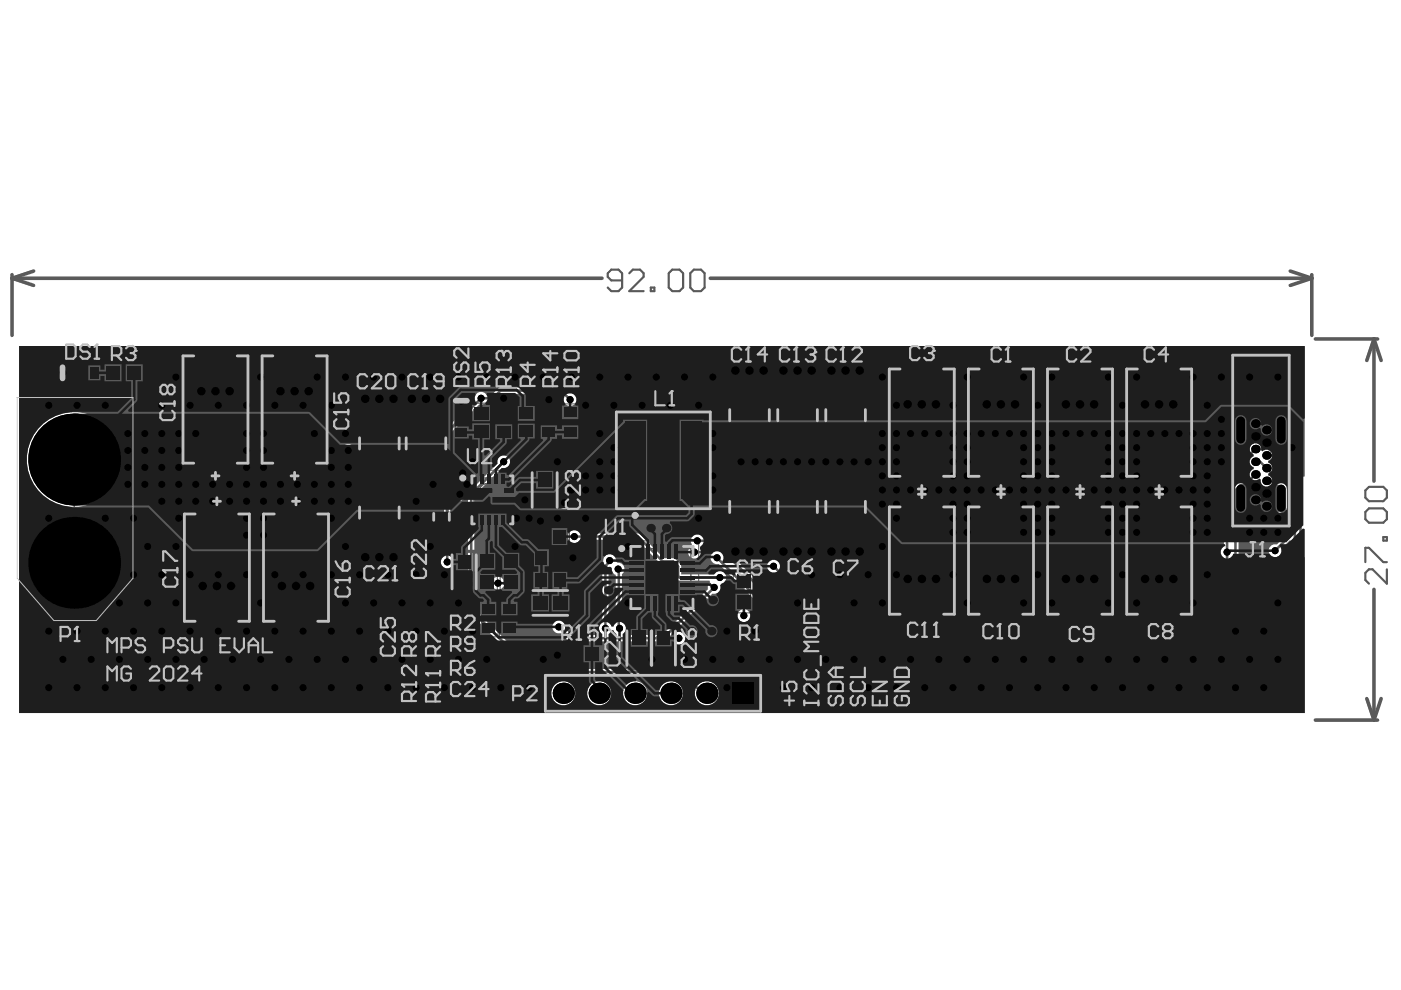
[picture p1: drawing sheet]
<svg xmlns="http://www.w3.org/2000/svg" width="297mm" height="210mm" viewBox="0 0 297 210" stroke-linecap="round" stroke-linejoin="round" font-family="sans-serif">
<g fill="none" stroke="#5a5a5a" stroke-width=".3">
<path d="M15.4 77.9h4.8v2.3h-4.8zM17.1 79h1.5M17.8 78.3v1.5M23.6 77.6h5.2v2.9h-5.2zM24.8 79h2.8M26.2 77.6v2.9M44.2 86.8h3M45.7 85.3v3M61 86.8h3M62.5 85.3v3M78.9 94h3M80.4 92.5v3"/>
<path d="M88.8 94h3M90.3 92.5v3M96.6 87.1h2.4v4.8h-2.4zM97.1 89.5h1.5M97.8 88.8v1.5M100.5 86.8h3v5.4h-3zM100.5 89.5h3M102 88v3M105.4 89.5h2.8M105.4 86.9h2.8v5.2h-2.8zM106.8 88.1v2.8M110.2 89.5h2.8"/>
<path d="M110.2 87.1h2.8v4.9h-2.8zM111.6 88.1v2.8M115 89.5h2.7M115 87h2.7v5.1h-2.7zM116.4 88.2v2.7M119.5 89.5h2.7M119.5 87h2.7v5.1h-2.7zM120.9 88.2v2.7M131 87.7h19.3v19.9h-19.3zM157.4 88h3M158.9 86.5v3M167.6 88h3"/>
<path d="M169.1 86.5v3M177.8 88h3M179.3 86.5v3M193.9 89.6h3M195.4 88.1v3M210.7 89.6h3M212.2 88.1v3M227.5 89.6h3M229 88.1v3M244.3 89.6h3M245.8 88.1v3M14.2 108.4h3"/>
<path d="M15.7 106.9v3M46 118.9v3M62.8 118.9v3M78.9 108.7h3M80.4 107.2v3M92.1 109.6h3M93.6 108.1v3M98.4 119.8v2.9M100.5 101.3h7.8v9.3h-7.8zM101.8 118.6h2.8v5.3h-2.8zM102.9 106h3M103.2 119.8v2.9"/>
<path d="M104.4 104.5v3M106.9 118.6h2.8v5.3h-2.8zM108.3 119.8v2.9M114 103.9h3M114.1 112.3h5.2v2.9h-5.2zM114.2 116.8h4.9v2.9h-4.9zM115.3 118.3h2.8M115.3 113.8h2.8M115.5 102.4v3M116.7 112.3v2.9M116.7 116.8v2.9M134.2 116.3h12.3v12.3h-12.3z"/>
<path d="M157.4 107.5h3M158.9 106v3M167.6 107.5h3M169.1 106v3M177.8 107.5h3M179.3 106v3M194 118.9h3M195.5 117.4v3M210.7 118.9h3M212.2 117.4v3M227.5 118.9h3M229 117.4v3"/>
<path d="M244.3 118.9h3M245.8 117.4v3M44.5 120.4h3M61.3 120.4h3M96.9 121.3h3M101.8 121.3h2.8M102.1 131.1h2.7M102.1 128.6h2.7v5.1h-2.7zM103.5 129.8v2.7M106.6 131.1h2.7M106.6 128.6h2.7v5.1h-2.7zM106.9 121.3h2.8"/>
<path d="M108 129.8v2.7M114.1 121.6h5.2v2.9h-5.2zM115.2 127.8h3M115.3 123h2.8M116.7 121.6v2.9M116.7 126.3v3M120.6 137.2h5.3v2.8h-5.3zM121.8 138.6h2.9M123.3 137.2v2.8M134 137.4h3M135.5 135.9v3M138.8 122.4h3"/>
<path d="M139.1 137.4h3M140.3 121v2.9M140.6 135.9v3M156.3 125.4h2.8M156.3 122.8h2.8v5.3h-2.8zM157.7 124v2.9"/>
<circle cx="103.2" cy="104" r="1.5"/>
<circle cx="132.9" cy="105.8" r=".9"/>
<circle cx="136.9" cy="119" r="1.5"/>
</g>
<g fill="none" stroke="#5a5a5a" stroke-width=".21">
<path d="M14.5 77.6h6.7v2.9h-6.7zM21.7 76.8h9v4.5h-9zM96.3 86.2h3v6.7h-3zM98.9 99.7h11v12.6h-11zM99.8 85.5h4.4v8.1h-4.4zM104.5 85.5h4.5v8.1h-4.5zM109.3 85.6h4.5v7.8h-4.5zM114.3 85.6h4.2v7.8h-4.2zM118.8 85.6h4.2v7.8h-4.2zM101 116.8h4.4v8.9h-4.4zM106 116.8h4.5v8.9h-4.5zM112.6 111.5h8.1v4.5h-8.1z"/>
<path d="M112.8 116v4.5h7.8v-4.5M132.6 114.7h15.5v15.5h-15.5zM101.4 127.2h4.2v7.8h-4.2zM105.9 127.2h4.2v7.8h-4.2zM112.6 120.8h8.1v4.5h-8.1zM118.8 136.4h9v4.5h-9zM155.5 121h4.5v8.9h-4.5z"/>
</g>
<g fill="none" stroke="#5a5a5a" stroke-width=".6">
<path d="M38.4 74.5h14.5v24.7h-14.5zM55.2 74.5h14.5v24.7h-14.5zM188.2 77.3h14.5v24.7h-14.5zM205 77.3h14.5v24.7h-14.5zM221.7 77.3h14.5v24.7h-14.5zM238.5 77.3h14.5v24.7h-14.5zM85.4 86.7v29.3h-9.9v-29.3h19.8v14.7l-19.8-.1M113.3 99.5h4.4v8.8h-4.4zM154 80.7h9.9v14.7h-9.9zM164.1 80.7h9.9v14.7h-9.9zM174.3 80.7h9.9v14.7h-9.9zM38.7 108h14.5v24.7h-14.5z"/>
<path d="M55.5 108h14.5v24.7h-14.5zM91.2 104.9h4.8v9.3h-4.8zM96.3 116.9h4.2v8.7h-4.2zM154 100.1h9.9v14.7h-9.9zM164.1 100.1h9.9v14.7h-9.9zM174.3 100.1h9.9v14.7h-9.9zM188.2 106.5h14.5v24.7h-14.5zM205 106.5h14.5v24.7h-14.5zM221.8 106.5h14.5v24.7h-14.5zM238.5 106.5h14.5v24.7h-14.5zM112.2 125.7h8.9v4.3h-8.9zM133.4 133h4.3v8.8h-4.3z"/>
<path d="M138.5 133.1h4.3v8.7h-4.3z"/>
</g>
<g fill="#5a5a5a">
<path d="M135.7 137.8a.95 .95 0 0 1 1.4-.2 .95 .95 0 0 1 .1 1.4l-.3 .1v-.2a.63 .63 0 0 0 .3-.9 .63 .63 0 0 0-.9-.2 .58 .58 0 0 0-.6 .4 .58 .58 0 0 0 .5 .7l-.2 .2a.86 .86 0 0 1-.3-1.3z"/>
<path d="M135.5 139.3l.4 .1 .4 .5a.55 .55 0 0 0 .9 .3l.1-.4-.4-.2v-.3a.62 .62 0 0 1 .5 1 .62 .62 0 0 1-1.1-.1l-.6-.5v.9h-.2z"/>
<path d="M135.5 141.1l1 .2 .7 .5v-.9h.2v1.2l-1.2-.6-.7-.1z"/>
<path d="M140.8 137.8l.1-.1a.93 .93 0 0 1 1.4 0 .93 .93 0 0 1-.3 1.4v-.2a.65 .65 0 0 0 .3-.9 .65 .65 0 0 0-.9-.2 .58 .58 0 0 0-.6 .5 .58 .58 0 0 0 .5 .6l-.1 .2a.84 .84 0 0 1-.4-1.3z"/>
<path d="M140.6 139.3l.4 .1 .4 .5a.7 .7 0 0 0 1 .3v-.4l-.4-.2v-.3a.62 .62 0 0 1 .4 1 .62 .62 0 0 1-1-.1l-.6-.5v.9h-.2z"/>
<path d="M98.5 121.6l.4-.3h.6a.82 .82 0 0 1 .9 .7 .82 .82 0 0 1-.6 .9l-.1-.2a.65 .65 0 0 0 .3-.9 .65 .65 0 0 0-.9-.2 .58 .58 0 0 0-.5 .5 .58 .58 0 0 0 .5 .6l-.1 .3-.1-.1a.86 .86 0 0 1-.4-1.3z"/>
<path d="M98.4 123.2l.7 .4a.71 .71 0 0 0 .9 .5l.1-.3a.3 .3 0 0 0-.4-.3v-.3a.6 .6 0 0 1 .6 .7 .6 .6 0 0 1-.8 .5l-.9-.9v.9h-.2z"/>
<path d="M98.5 124.9l.3-.2 .1 .2a.44 .44 0 0 0-.3 .6 .44 .44 0 0 0 .6 .2 .44 .44 0 0 0 .2-.6l-.1-.3 1 .1v1h-.3v-.8l-.5-.1a.63 .63 0 0 1-.4 1 .63 .63 0 0 1-.7-.8z"/>
<path d="M115 128.2a.96 .96 0 0 1 1.5 .1 .96 .96 0 0 1-.4 1.5 .8 .8 0 0 1-1.1-.5l.2-.1a.65 .65 0 0 0 .8 .4 .65 .65 0 0 0 .4-.8 .62 .62 0 0 0-.5-.7 .62 .62 0 0 0-.7 .5l-.2-.1z"/>
<path d="M113.5 127.9h1.2v.3l-.5 .5a.5 .5 0 0 0-.4 .4 .5 .5 0 0 0 .2 .5h.3l.2-.4h.2a.62 .62 0 0 1-.5 .7 .62 .62 0 0 1-.7-.5 .62 .62 0 0 1 .4-.7l.5-.6h-.9z"/>
<path d="M113.5 102.6l.5-.4v.4a.63 .63 0 0 0-.2 .8 .63 .63 0 0 0 .8 .3 .62 .62 0 0 0 .6-.5 .62 .62 0 0 0-.5-.7l.1-.3a.88 .88 0 0 1 .6 1.2 .88 .88 0 0 1-1.3 .4 .8 .8 0 0 1-.6-1.2z"/>
<path d="M113.6 101a.86 .86 0 0 1 1.3 .5l.3 .2v-.9h.2v1.2l-.4-.1-.3-.3a.65 .65 0 0 0-1-.4v.4l.3 .2v.2a.7 .7 0 0 1-.4-1z"/>
<path d="M113.6 99.5l.5-.1 .3 .3a.58 .58 0 0 1 1-.1 .58 .58 0 0 1-.5 .9v-.2a.36 .36 0 0 0 .3-.5 .36 .36 0 0 0-.5-.2 .36 .36 0 0 0-.2 .4h-.2a.32 .32 0 0 0-.3-.4 .32 .32 0 0 0-.4 .3 .32 .32 0 0 0 .4 .4v.2a.6 .6 0 0 1-.4-1z"/>
<path d="M93.7 109.9h.1a.95 .95 0 0 1 1.4-.1 .95 .95 0 0 1 .1 1.3l-.3 .2v-.3a.59 .59 0 0 0 .3-.7 .59 .59 0 0 0-.6-.4h-.1a.65 .65 0 0 0-.6 .2 .65 .65 0 0 0-.1 .7l.4 .3-.1 .2a.89 .89 0 0 1-.5-1.4z"/>
<path d="M93.6 111.5h.3l.4 .6a.6 .6 0 0 0 1 .3v-.4l-.3-.2v-.3a.61 .61 0 0 1 .5 .6 .61 .61 0 0 1-.5 .6 .61 .61 0 0 1-.7-.4l-.5-.5v.9h-.2z"/>
<path d="M93.6 113a1.3 1.3 0 0 1 1 .8 .39 .39 0 0 0 .7 .1 .39 .39 0 0 0-.3-.6v-.3a.61 .61 0 0 1 .6 .7 .61 .61 0 0 1-.7 .6l-1.1-1v1h-.2z"/>
<path d="M80.5 109.1a1.03 1.03 0 0 1 1.2-.3 1.03 1.03 0 0 1 .6 1.1l-.1 .3-.3 .2-.1-.2a.67 .67 0 0 0 .2-1 .67 .67 0 0 0-.9-.2 .58 .58 0 0 0-.5 .6 .58 .58 0 0 0 .5 .6l-.1 .2a.82 .82 0 0 1-.5-1.3z"/>
<path d="M80.4 110.6h.2l.4 .4a.97 .97 0 0 0 1.1 .5l.1-.4-.2-.2h-.2v-.3a.63 .63 0 0 1 .5 1 .63 .63 0 0 1-1.1-.2l-.6-.5v.9h-.2z"/>
<path d="M80.4 112.7h1.5l-.3-.3 .3-.1 .4 .7h-1.9z"/>
<path d="M78.5 92.7l.5-.3v.3a.57 .57 0 0 0-.3 .6 .57 .57 0 0 0 .4 .4 .65 .65 0 0 0 .9-.2 .65 .65 0 0 0-.3-.9v-.2a.89 .89 0 0 1 .6 1.1 .89 .89 0 0 1-1.2 .5 .94 .94 0 0 1-.6-1.3z"/>
<path d="M78.5 91.1a.81 .81 0 0 1 1.3 .4l.3 .3v-.9h.2v1.2h-.3l-.3-.3a.67 .67 0 0 0-1-.5v.5l.4 .1-.1 .2a.71 .71 0 0 1-.5-1z"/>
<path d="M88.4 92.7l.5-.3v.3a.58 .58 0 0 0-.4 .7 .58 .58 0 0 0 .7 .4 .64 .64 0 0 0 .8-.4 .64 .64 0 0 0-.5-.8l.1-.2a.89 .89 0 0 1 .6 1.2 .89 .89 0 0 1-1.3 .4h-.1a.88 .88 0 0 1-.4-1.3z"/>
<path d="M88.3 91.2h1.9v.3h-1.5l.3 .4-.2 .1z"/>
<path d="M44.7 119l.3-.3h.1v.3a.65 .65 0 0 0-.2 .8 .65 .65 0 0 0 .8 .3 .58 .58 0 0 0 .6-.5 .58 .58 0 0 0-.5-.6l.1-.3a.93 .93 0 0 1 .4 1.4 .93 .93 0 0 1-1.5 0l-.1-.1a.82 .82 0 0 1 0-1z"/>
<path d="M44.6 117.6h1.9v.2h-1.5l.3 .5h-.3z"/>
<path d="M45.3 87.1l.5-.2a.9 .9 0 0 1 1.2 .5 .9 .9 0 0 1-.5 1.2v-.3a.61 .61 0 0 0 .3-.8 .61 .61 0 0 0-.8-.4 .62 .62 0 0 0-.7 .5 .62 .62 0 0 0 .5 .7l-.1 .3a.86 .86 0 0 1-.4-1.5z"/>
<path d="M45.1 89.4h1.5l-.3-.4 .3-.1 .4 .7h-1.9z"/>
<path d="M45.1 90.5l.6 .1 1.1 .6v-.9h.2v1.2h-.2l-.8-.5-.9-.2z"/>
<path d="M61.9 87.3l.2-.1a.96 .96 0 0 1 1.2-.3 .96 .96 0 0 1 .5 1.2l-.1 .2-.4 .3-.1-.3a.61 .61 0 0 0 .4-.8 .61 .61 0 0 0-.8-.4 .62 .62 0 0 0-.7 .5 .62 .62 0 0 0 .4 .7v.3a.92 .92 0 0 1-.6-1.3z"/>
<path d="M61.9 89.4h1.5l-.3-.5h.3l.4 .7h-1.9z"/>
<path d="M61.4 119l.4-.3 .1 .3a.63 .63 0 0 0-.3 .8 .63 .63 0 0 0 .9 .3 .58 .58 0 0 0 .6-.5 .58 .58 0 0 0-.5-.6v-.3a.91 .91 0 0 1 .6 1.2 .91 .91 0 0 1-1.3 .4 .99 .99 0 0 1-.5-1.3z"/>
<path d="M61.3 117.6h1.9v.2h-1.4l.2 .3v.2h-.2z"/>
<path d="M61.4 115.8h.2v.7l.5 .2a.63 .63 0 0 1 .3-.9 .63 .63 0 0 1 .8 .4 .63 .63 0 0 1-.4 .8v-.2a.44 .44 0 0 0 .1-.8 .44 .44 0 0 0-.7 .3l.2 .4-.1 .2-.9-.1z"/>
<path d="M157 86.7l.3-.3 .2 .3a.63 .63 0 0 0-.3 .8 .63 .63 0 0 0 .8 .3 .58 .58 0 0 0 .6-.5 .58 .58 0 0 0-.4-.6l.1-.3a.89 .89 0 0 1 .5 1.1 .89 .89 0 0 1-1.2 .5 .98 .98 0 0 1-.6-1.3z"/>
<path d="M156.9 85.3h2v.2h-1.6l.3 .4-.2 .1z"/>
<path d="M167.2 86.7l.3-.3h.1l.1 .3a.65 .65 0 0 0-.3 .8 .65 .65 0 0 0 .9 .3 .58 .58 0 0 0 .5-.5 .58 .58 0 0 0-.4-.6v-.3a.92 .92 0 0 1 .5 1.3 .92 .92 0 0 1-1.4 .2l-.1-.1a.83 .83 0 0 1-.2-1.1z"/>
<path d="M167.1 85.3h2v.2h-1.6l.3 .5h-.3z"/>
<path d="M167.2 83.8a.5 .5 0 0 1 .8 0 .58 .58 0 0 1 1-.1 .58 .58 0 0 1-.3 .9l-.2 .1v-.2a.4 .4 0 0 0 .4-.5 .4 .4 0 0 0-.5-.3 .4 .4 0 0 0-.3 .5h-.2a.34 .34 0 0 0-.2-.5 .34 .34 0 0 0-.4 .3 .34 .34 0 0 0 .3 .4v.2a.53 .53 0 0 1-.5-.3 .53 .53 0 0 1 .1-.5z"/>
<path d="M177.3 86.7l.4-.3h.1l.1 .3a.63 .63 0 0 0-.3 .8 .63 .63 0 0 0 .8 .3 .58 .58 0 0 0 .6-.5 .58 .58 0 0 0-.4-.6v-.3a.89 .89 0 0 1 .6 1.1 .89 .89 0 0 1-1.2 .5 .89 .89 0 0 1-.7-1.3z"/>
<path d="M177.3 85.3h1.9v.2h-1.5l.3 .5h-.3z"/>
<path d="M177.4 83.5a1.08 1.08 0 0 1 1.4 .7l.1 .2v-1h.3v1.3l-.7-.5a.66 .66 0 0 0-1-.3v.3l.4 .2-.1 .3a.77 .77 0 0 1-.4-1.2z"/>
<path d="M194.9 90a1.07 1.07 0 0 1 1.2-.3 1.07 1.07 0 0 1 .7 .9 .67 .67 0 0 1-.5 .7l-.1-.2a.65 .65 0 0 0 .3-.9 .65 .65 0 0 0-.9-.3 .58 .58 0 0 0-.5 .6 .58 .58 0 0 0 .4 .6v.3a1.04 1.04 0 0 1-.6-1.4z"/>
<path d="M194.8 92.2h1.6l-.3-.4h.3l.4 .6h-2z"/>
<path d="M194.8 93.7h1.6l-.3-.4 .2-.1 .5 .8h-2z"/>
<path d="M211.7 90.1l.4-.4h.3a.85 .85 0 0 1 1.1 .5 .85 .85 0 0 1-.5 1.1v-.2a.63 .63 0 0 0 .3-.9 .63 .63 0 0 0-.9-.3 .57 .57 0 0 0-.6 .6 .57 .57 0 0 0 .5 .6v.3a1.02 1.02 0 0 1-.6-1.3z"/>
<path d="M211.7 92.2h1.4l-.2-.4h.2l.5 .6h-1.9z"/>
<path d="M228.5 90a1.07 1.07 0 0 1 1.2-.3 1.07 1.07 0 0 1 .7 1l-.3 .5-.3 .1v-.2a.65 .65 0 0 0 .3-.9 .65 .65 0 0 0-.9-.3 .58 .58 0 0 0-.6 .6 .58 .58 0 0 0 .5 .6l-.1 .2a.82 .82 0 0 1-.5-1.3z"/>
<path d="M245.2 90.1l.5-.4h.3a.85 .85 0 0 1 1.1 .5 .85 .85 0 0 1-.5 1.1l-.1-.2a.63 .63 0 0 0 .4-.9 .63 .63 0 0 0-.9-.3 .58 .58 0 0 0-.6 .5 .58 .58 0 0 0 .4 .7v.3l-.1-.1a.85 .85 0 0 1-.5-1.2z"/>
<path d="M179.4 107.8l.4-.2a.97 .97 0 0 1 1.2 .2 .97 .97 0 0 1 0 1.2l-.3 .2-.1-.3a.65 .65 0 0 0 .3-.8 .65 .65 0 0 0-.9-.3 .58 .58 0 0 0-.5 .5 .58 .58 0 0 0 .4 .6v.3a.92 .92 0 0 1-.5-1.4z"/>
<path d="M179.3 109.7l.8 .2 .8 .5v-.9h.3v1.2h-.3l-.9-.6-.7-.2z"/>
<path d="M169.1 108h.1a.97 .97 0 0 1 1.3-.4 .97 .97 0 0 1 .4 1.3l-.3 .3-.2-.3a.65 .65 0 0 0 .3-.8 .65 .65 0 0 0-.9-.3 .58 .58 0 0 0-.5 .5 .58 .58 0 0 0 .4 .6v.3a.82 .82 0 0 1-.6-1.2z"/>
<path d="M159 107.9a.99 .99 0 0 1 1.3-.3 .99 .99 0 0 1 .4 1.3l-.3 .3-.2-.3a.63 .63 0 0 0 .3-.8 .63 .63 0 0 0-.8-.3 .58 .58 0 0 0-.6 .5 .58 .58 0 0 0 .4 .6v.3a.91 .91 0 0 1-.5-1.3z"/>
<path d="M158.9 109.7l.5-.3v.3a.42 .42 0 0 0-.2 .7 .42 .42 0 0 0 .7-.2v-.7l.9 .1v1h-.3v-.7l-.4-.1a.65 .65 0 0 1-.7 .9 .65 .65 0 0 1-.5-1z"/>
<path d="M244.5 117.5l.3-.3 .1 .3a.67 .67 0 0 0-.2 .9 .67 .67 0 0 0 .9 .2 .58 .58 0 0 0 .5-.6 .58 .58 0 0 0-.5-.5l.1-.3a.89 .89 0 0 1 .6 1.2 .89 .89 0 0 1-1.2 .5 .92 .92 0 0 1-.6-1.4z"/>
<path d="M194.1 117.5l.4-.3 .1 .3a.63 .63 0 0 0-.3 .8 .63 .63 0 0 0 .9 .3 .58 .58 0 0 0 .6-.5 .58 .58 0 0 0-.5-.6v-.3a.86 .86 0 0 1 .7 1.1 .86 .86 0 0 1-1.1 .6h-.1a.91 .91 0 0 1-.7-1.4z"/>
<path d="M194.2 115.9h.6l.1 .2a.58 .58 0 0 1 1-.1 .58 .58 0 0 1-.3 .9l-.1 .1-.1-.2a.4 .4 0 0 0 .4-.4 .4 .4 0 0 0-.5-.4 .4 .4 0 0 0-.2 .5h-.3a.32 .32 0 0 0-.2-.4 .32 .32 0 0 0-.4 .2 .32 .32 0 0 0 .3 .4v.3a.68 .68 0 0 1-.3-1.1z"/>
<path d="M227.6 117.5l.5-.3 .1 .3a.65 .65 0 0 0-.3 .8 .65 .65 0 0 0 .9 .3 .58 .58 0 0 0 .5-.5 .58 .58 0 0 0-.4-.6v-.3a.86 .86 0 0 1 .6 1.1 .86 .86 0 0 1-1 .6h-.1a.91 .91 0 0 1-.8-1.4z"/>
<path d="M227.6 116a.74 .74 0 0 1 1.3 .2l.3 .5v-.9h.3v1.2l-.7-.5a.63 .63 0 0 0-1-.3 .38 .38 0 0 0 .4 .6l-.1 .2a.77 .77 0 0 1-.5-1z"/>
<path d="M210.9 117.5l.4-.3 .1 .3a.65 .65 0 0 0-.3 .8 .65 .65 0 0 0 .9 .3 .58 .58 0 0 0 .5-.5 .58 .58 0 0 0-.5-.6l.2-.3a.88 .88 0 0 1 .5 1.1 .88 .88 0 0 1-1 .6 .92 .92 0 0 1-.8-1.4z"/>
<path d="M210.8 116.1h1.9v.2h-1.5l.3 .4-.2 .1-.2-.4-.3-.1z"/>
<path d="M140.7 141.2a1.28 1.28 0 0 1 1.9 .2l-.2 .6-.4 .1v-.2a.4 .4 0 0 0 .3-.5 .4 .4 0 0 0-.5-.3h-.2a.58 .58 0 0 1 .1 .8 .58 .58 0 0 1-.8 .2 .58 .58 0 0 1-.2-.8zM140.9 141.5a.41 .41 0 0 0 .8 0 .41 .41 0 0 0-.8 0z"/>
<path d="M112.5 128.6v.9l.6-.9zM112.2 127.9h.3v.5h.8l-.8 1.4h-.3v-1.2h-.2v-.2h.2z"/>
<path d="M78.7 89.9a.51 .51 0 0 0 .2 .5 .51 .51 0 0 0 .5 0 .46 .46 0 0 0 .7-.1 .46 .46 0 0 0-.1-.6h-.2a.97 .97 0 0 0-1.1 .2zM78.5 89.7l.7-.3a.87 .87 0 0 1 1.2 .8 1.25 1.25 0 0 1-1.6 .3l-.4-.3z"/>
<path d="M88.6 89.9a.4 .4 0 0 0 .1 .5 .4 .4 0 0 0 .6-.2 .4 .4 0 0 0-.1-.5l-.3-.1zM88.4 89.7a1.24 1.24 0 0 1 1.9 .3l-.2 .5-.3 .1v-.2a.38 .38 0 0 0 .3-.4 .38 .38 0 0 0-.4-.4h-.4a.61 .61 0 0 1-.2 1.1 .61 .61 0 0 1-.8-.8z"/>
<path d="M44.7 116.4a.35 .35 0 0 0 .7 0 .35 .35 0 0 0-.7 0zM45.6 116.3a.4 .4 0 0 0 .8 0 .4 .4 0 0 0-.8 0zM44.6 116.1a.44 .44 0 0 1 .4-.3 .44 .44 0 0 1 .4 .3 .58 .58 0 0 1 1-.1 .58 .58 0 0 1-.3 .9h-.5l-.2-.3a.5 .5 0 0 1-.7 .2 .5 .5 0 0 1-.1-.7z"/>
<path d="M62 90.5h.1a1.13 1.13 0 0 1 1.7 .4l-.1 .5-.4 .1v-.3a.37 .37 0 0 0 .3-.5 .37 .37 0 0 0-.5-.2h-.3a.62 .62 0 0 1 .1 .8 .62 .62 0 0 1-.8 .1 .62 .62 0 0 1-.1-.9zM62.1 90.9a.43 .43 0 0 0 .8 0 .43 .43 0 0 0-.8 0z"/>
<path d="M157.3 83.9l.9 .6v-.6zM157 83.7h1.2v-.3h.2v.3h.5v.2h-.5v.9h-.2l-1.2-.9z"/>
<path d="M211.8 93.5a.65 .65 0 0 0 1 .5 .4 .4 0 0 0 .5-.3 .4 .4 0 0 0-.5-.4l-.8 .1zM211.7 93.4l.3-.3 .5-.1a.75 .75 0 0 1 .8 .2 .75 .75 0 0 1 .2 .8l-.4 .3h-.4a.71 .71 0 0 1-.8-.1 .71 .71 0 0 1-.2-.7z"/>
<path d="M229.3 92.2a.45 .45 0 0 0 .9 0 .45 .45 0 0 0-.9 0zM228.5 91.8l.4-.2v.2a.4 .4 0 0 0-.3 .5 .4 .4 0 0 0 .4 .3h.3a.6 .6 0 0 1-.2-.7 .6 .6 0 0 1 .7-.4v.1a.63 .63 0 0 1 .5 .8 .63 .63 0 0 1-.8 .4h-.1a.75 .75 0 0 1-.8-.2 .75 .75 0 0 1-.1-.8z"/>
<path d="M246.3 92.2a.3 .3 0 0 0 .6 0 .3 .3 0 0 0-.6 0zM245.3 92.2a.42 .42 0 0 0 .8 0 .42 .42 0 0 0-.8 0zM245.2 91.8h.1a.53 .53 0 0 1 .5-.3 .53 .53 0 0 1 .5 .4 .5 .5 0 0 1 .7-.1 .5 .5 0 0 1 0 .8l-.6 .1-.2-.3a.58 .58 0 0 1-.8 .3 .58 .58 0 0 1-.2-.9z"/>
<path d="M169.2 109.6l.9-.2a.91 .91 0 0 1 .9 .8l-.1 .3-.4 .2v-.3a.37 .37 0 0 0 .3-.5 .37 .37 0 0 0-.5-.2l-.3-.1a.62 .62 0 0 1-.1 1.1 .62 .62 0 0 1-.8-.6zM169.3 110.1a.43 .43 0 0 0 .8 0 .43 .43 0 0 0-.8 0z"/>
<path d="M244.8 116.2l.8 .6v-.6zM244.4 116h1.2v-.3h.2v.3h.5v.2h-.5v.9h-.2l-1.2-.9z"/>
</g>
<path d="M138.4 95.4h4.5M142.9 97.6v3h-4.5M142.9 94.6v1.5" fill="none" stroke="#5a5a5a" stroke-width=".45"/>
<circle cx="138.4" cy="95.4" r=".22" fill="#5a5a5a"/>
<path d="M138.4 95.4l.7 .7" fill="none" stroke="#5a5a5a" stroke-width=".45"/>
<g fill="none" stroke="#5a5a5a" stroke-width=".21">
<path d="M255.4 74.7h20.9M256 75.3l.3 .1-.1 .3h-.2l-.1-.2h.4M256.7 75.1l-.2 .1v.5h.3l.1-.3-.4-.1M257.1 75.7h.3l.1-.3-.4-.1v.6M257.8 75.3l.3 .1-.1 .3h-.2l-.1-.2h.4M258.9 75.4l.4-.1v.6l-.4-.1zM259 75.6h.3M259.3 75.6h.1M259.5 75.4h.4v.4h-.4M260.5 75.3v.6h-.3l-.1-.3 .4-.1M130.1 86.8h21.1v21.7h-21.1zM139.1 97.6h3"/>
<path d="M140.6 96.1v3"/>
</g>
<g fill="none" stroke="#5a5a5a" stroke-width=".6">
<path d="M38.4 74.5h14.5v24.7h-14.5zM38.8 75.5h13.8v22.7h-13.8zM55.2 74.5h14.5v24.7h-14.5zM55.6 75.5h13.7v22.7h-13.7zM188.2 77.3h14.5v24.7h-14.5zM188.5 78.2h13.8v22.8h-13.8zM205 77.3h14.5v24.7h-14.5zM205.3 78.2h13.8v22.8h-13.8zM221.7 77.3h14.5v24.7h-14.5zM222.1 78.2h13.8v22.8h-13.8zM238.5 77.3h14.5v24.7h-14.5zM238.9 78.2h13.7v22.8h-13.7z"/>
<path d="M76.7 89.1h7.5v9.9h-7.5zM85.4 86.7v29.3h-9.9v-29.3h19.8v14.7l-19.8-.1M86.6 89.1h7.5v9.9h-7.5zM113.3 99.5h4.4v8.8h-4.4zM154 80.7h9.9v14.7h-9.9zM155.2 83.1h7.5v9.9h-7.5zM164.1 80.7h9.9v14.7h-9.9zM165.4 83.1h7.4v9.9h-7.4zM174.3 80.7h9.9v14.7h-9.9zM175.5 83.1h7.5v9.9h-7.5zM38.7 108h14.5v24.7h-14.5zM39.1 109h13.8v22.7h-13.8z"/>
<path d="M55.5 108h14.5v24.7h-14.5zM55.9 109h13.7v22.7h-13.7zM76.7 103.7h7.5v9.9h-7.5zM91.2 104.9h4.8v9.3h-4.8zM92.4 107.2h2.4v4.8h-2.4zM96.3 116.9h4.2v8.7h-4.2zM97.2 118.9h2.4v4.7h-2.4zM114.3 101.5h2.4v4.8h-2.4zM154 100.1h9.9v14.7h-9.9zM155.2 102.5h7.5v9.9h-7.5zM164.1 100.1h9.9v14.7h-9.9zM165.4 102.5h7.4v9.9h-7.4z"/>
<path d="M174.3 100.1h9.9v14.7h-9.9zM175.5 102.5h7.5v9.9h-7.5zM188.2 106.5h14.5v24.7h-14.5zM188.6 107.5h13.7v22.7h-13.7zM205 106.5h14.5v24.7h-14.5zM205.3 107.5h13.8v22.7h-13.8zM221.8 106.5h14.5v24.7h-14.5zM222.1 107.5h13.8v22.7h-13.8zM238.5 106.5h14.5v24.7h-14.5zM238.9 107.5h13.8v22.7h-13.8zM112.2 125.7h8.9v4.3h-8.9zM114.3 126.6h4.8v2.4h-4.8z"/>
<path d="M133.4 133h4.3v8.8h-4.3zM134.3 135h2.4v4.8h-2.4zM138.5 133.1h4.3v8.7h-4.3zM139.4 135h2.4v4.8h-2.4z"/>
</g>
<g fill="none" stroke="#5a5a5a" stroke-width=".3">
<path d="M131 87.7h19.3v19.9h-19.3z"/>
<circle cx="132.9" cy="105.8" r=".9"/>
</g>
<g fill="none" stroke="#5a5a5a" stroke-width=".76">
<path d="M2.6 59l4.5 1.5M2.6 59h125M2.6 58.2v12.9M7.1 57.5l-4.5 1.5M150.6 59h127.5M273.6 57.5l4.5 1.5M278.1 59l-4.5 1.5M278.1 58.2v12.9M278.9 71.9h13.2M291.3 71.9l1.5 4.5M291.3 71.9l-1.5 4.5M291.3 71.9v30.1"/>
<path d="M291.3 125v27.7M278.9 152.7h13.2M289.8 148.1l1.5 4.6M292.8 148.1l-1.5 4.6"/>
</g>
<path d="M131.9 59.5h-2.3l-.7-.8v-.8l.7-.7h1.5l.8 .7v3.1l-.8 .7h-1.5l-.7-.7M133.4 57.9l.8-.7h1.5l.8 .7v.8l-3.1 3h3.1M142.5 57.2h1.6l.7 .7v3.1l-.7 .7h-1.6l-.7-.7v-3.1zM147.1 57.2h1.5l.8 .7v3.1l-.8 .7h-1.5l-.8-.7v-3.1zM138 61h.7v.7h-.7zM289.5 108.5l.7-.7h3.1l.7 .7v1.6l-.7 .7h-3.1l-.7-.7zM289.5 119.2v-3.1h.7l3.1 3.1h.7M290.2 103.2h3.1l.7 .8v1.5l-.7 .8h-3.1l-.7-.8v-1.5zM293.3 113.9h.7v.7h-.7zM294 120.7v3l-3-3h-.8l-.7 .8v1.5l.7 .7" fill="none" stroke="#5a5a5a" stroke-width=".46"/>
<g fill="#5a5a5a">
<path d="M224.3 92.3h.4a1.35 1.35 0 0 0 1.3 1 1.35 1.35 0 0 0 1.3-1h.4a1.35 1.35 0 0 0 1.3 1 1.35 1.35 0 0 0 1.3-1h.4a1.35 1.35 0 0 0 1.3 1 1.35 1.35 0 0 0 1.3-1h.4l.2 .4 .7 .5v.4a1.35 1.35 0 0 0-1 1.3 1.35 1.35 0 0 0 1 1.3v.4a1.35 1.35 0 0 0-1 1.3 1.35 1.35 0 0 0 1 1.3v.4a1.35 1.35 0 0 0-1 1.3 1.35 1.35 0 0 0 1 1.3v.4l-.7 .5-.2 .4h-.4a1.35 1.35 0 0 0-1.3-1 1.35 1.35 0 0 0-1.3 1h-.4a1.35 1.35 0 0 0-1.3-1 1.35 1.35 0 0 0-1.3 1h-.4a1.35 1.35 0 0 0-1.3-1 1.35 1.35 0 0 0-1.3 1h-.4l-.5-.8-.4-.1v-.4a1.35 1.35 0 0 0 1-1.3 1.35 1.35 0 0 0-1-1.3v-.4a1.35 1.35 0 0 0 1-1.3 1.35 1.35 0 0 0-1-1.3v-.4a1.35 1.35 0 0 0 1-1.3 1.35 1.35 0 0 0-1-1.3v-.4l.8-.5z"/>
<path d="M206.3 92.3h.4a1.35 1.35 0 0 0 1.3 1 1.35 1.35 0 0 0 1.3-1h.4a1.35 1.35 0 0 0 1.3 1 1.35 1.35 0 0 0 1.3-1h.4a1.35 1.35 0 0 0 1.3 1 1.35 1.35 0 0 0 1.3-1h.4l.2 .4 .7 .5v.4a1.35 1.35 0 0 0-1 1.3 1.35 1.35 0 0 0 1 1.3v.4a1.35 1.35 0 0 0-1 1.3 1.35 1.35 0 0 0 1 1.3v.4a1.35 1.35 0 0 0-1 1.3 1.35 1.35 0 0 0 1 1.3v.4l-.3 .1-.6 .8h-.4a1.35 1.35 0 0 0-1.3-1 1.35 1.35 0 0 0-1.3 1h-.4a1.35 1.35 0 0 0-1.3-1 1.35 1.35 0 0 0-1.3 1h-.4a1.35 1.35 0 0 0-1.3-1 1.35 1.35 0 0 0-1.3 1h-.4l-.5-.8-.4-.1v-.4a1.35 1.35 0 0 0 1-1.3 1.35 1.35 0 0 0-1-1.3v-.4a1.35 1.35 0 0 0 1-1.3 1.35 1.35 0 0 0-1-1.3v-.4a1.35 1.35 0 0 0 1-1.3 1.35 1.35 0 0 0-1-1.3v-.4l.8-.5z"/>
<path d="M261.7 103.8l1.2-1.2h1.9l.2 .3a1.2 1.2 0 0 0 .5 1.4 1.2 1.2 0 0 0 1.5-.1l.3 .2a1.21 1.21 0 0 0 .9 1.4 1.21 1.21 0 0 0 1.5-.8 1.21 1.21 0 0 0-.8-1.5v-.4l.5-.3h2.6l.7 .7v9.9l-.1 .1-.3-.3a1.31 1.31 0 0 0-1-1.6v-.4a1.36 1.36 0 0 0 .6-2.3 1.36 1.36 0 0 0-2.3 .6h-.4a1.35 1.35 0 0 0-1.3-1 1.35 1.35 0 0 0-1.3 1h-.4a1.36 1.36 0 0 0-2.2-.6 1.36 1.36 0 0 0 .6 2.3v.4a1.36 1.36 0 0 0-.6 2.2 1.36 1.36 0 0 0 2.2-.5h.4a1.35 1.35 0 0 0 1.3 .9 1.35 1.35 0 0 0 1.3-.9h.4a1.32 1.32 0 0 0 2 .8l.2 .3-1.1 1.1a1.36 1.36 0 0 0-1.7 1.1 1.36 1.36 0 0 0 1.5 1.5 1.36 1.36 0 0 0 1.1-1.7l1.9-1.8 .4 .1v1.8l-11.2 11.1-.3-.2 .2-.4v-12.2l-.2-.4-.7-.7z"/>
<path d="M242.3 92.3h.4a1.35 1.35 0 0 0 1.3 1 1.35 1.35 0 0 0 1.3-1h.4a1.35 1.35 0 0 0 1.3 1 1.35 1.35 0 0 0 1.3-1h.4a1.35 1.35 0 0 0 1.3 1 1.35 1.35 0 0 0 1.3-1h.4l.1 .4 .8 .5v.4a1.35 1.35 0 0 0-1 1.3 1.35 1.35 0 0 0 1 1.3v.4a1.35 1.35 0 0 0-1 1.3 1.35 1.35 0 0 0 1 1.3v.4a1.35 1.35 0 0 0-1 1.3 1.35 1.35 0 0 0 1 1.3v.4l-.4 .1-.5 .8h-.4a1.35 1.35 0 0 0-1.3-1 1.35 1.35 0 0 0-1.3 1h-.4a1.35 1.35 0 0 0-1.3-1 1.35 1.35 0 0 0-1.3 1h-.4a1.35 1.35 0 0 0-1.3-1 1.35 1.35 0 0 0-1.3 1h-.4l-.6-.8-.3-.1v-.4a1.35 1.35 0 0 0 1-1.3 1.35 1.35 0 0 0-1-1.3v-.4a1.35 1.35 0 0 0 1-1.3 1.35 1.35 0 0 0-1-1.3v-.4a1.35 1.35 0 0 0 1-1.3 1.35 1.35 0 0 0-1-1.3v-.4l.7-.5z"/>
<path d="M190.5 93.2l.7-.5 .2-.4h.4a1.35 1.35 0 0 0 1.3 1 1.35 1.35 0 0 0 1.3-1h.4a1.35 1.35 0 0 0 1.3 1 1.35 1.35 0 0 0 1.3-1h.4a1.35 1.35 0 0 0 1.3 1 1.35 1.35 0 0 0 1.2-1h.4l.2 .4 .8 .5v.4a1.35 1.35 0 0 0-1 1.3 1.35 1.35 0 0 0 1 1.3v.4a1.35 1.35 0 0 0-1 1.3 1.35 1.35 0 0 0 1 1.3v.4a1.35 1.35 0 0 0-1 1.3 1.35 1.35 0 0 0 1 1.3v.4l-.4 .1-.6 .8h-.4a1.35 1.35 0 0 0-1.2-1 1.35 1.35 0 0 0-1.3 1h-.4a1.35 1.35 0 0 0-1.3-1 1.35 1.35 0 0 0-1.3 1h-.4a1.35 1.35 0 0 0-1.3-1 1.35 1.35 0 0 0-1.3 1h-.4l-.6-.8-.3-.1v-.4a1.35 1.35 0 0 0 .9-1.3 1.35 1.35 0 0 0-.9-1.3v-.4a1.35 1.35 0 0 0 .9-1.3 1.35 1.35 0 0 0-.9-1.3v-.4a1.35 1.35 0 0 0 .9-1.3 1.35 1.35 0 0 0-.9-1.3z"/>
<path d="M129 120.3h.6a1.87 1.87 0 0 0 .9 1.6v10.2l-.4 .7h-.4l-.2-.3-.5-.5z"/>
<path d="M153.2 115.3h9.3l.8 .8 .1 1.8 .4 .5-.2 .3a1.36 1.36 0 0 0-.9 1.7 1.36 1.36 0 0 0 1.7 1l13.2 13.2-.2 .4h-5l-19.3-19.3z"/>
<path d="M4 73.4h272.6v27.6l-.4 .1-4.9-5-.5-.2h-1.3l-.6-.5v-.4a1.2 1.2 0 0 0 .7-1.8 1.2 1.2 0 0 0-1.9-.2l-.3-.2a1.21 1.21 0 0 0-.9-1.5 1.21 1.21 0 0 0-1.5 .9 1.21 1.21 0 0 0 .8 1.5v.4a1.18 1.18 0 0 0-.8 1.4l-5.5 5.5v14.9a1.34 1.34 0 0 0 0 2.3v7.9l-6.5 6.5h-73.1l-15.2-15.2-.1-1.8-1.5-1.5-14.1-.1a1.37 1.37 0 0 0-1.9-.5 1.37 1.37 0 0 0-.4 1.9l-.1 .5a1.36 1.36 0 0 0-.3 2.1 1.36 1.36 0 0 0 2.1-.3h.7l.9-.9h1l.2 .4a1.35 1.35 0 0 0-.4 1.7 1.35 1.35 0 0 0 1.6 .7l17.7 17.7 .5 .2h86l.4-.2 19.2-19.2 .4 .1v33h-272.6zM100.9 83.7l-.2 .5v.6l-6.4 6.4-.2 .4v26.4a1.36 1.36 0 0 0-.3 2 1.36 1.36 0 0 0 2.1 0 1.36 1.36 0 0 0-.4-2v-26.1l6.1-6.2a1.3 1.3 0 0 0 1.6-.6l1.6-.1 1.6-1.5h12.3l.9 .9a1.36 1.36 0 0 0 1.1 1.7 1.36 1.36 0 0 0 1.5-1.5 1.36 1.36 0 0 0-1.7-1.2l-1.1-1-.4-.2h-12.9l-.4 .2-1.5 1.4h-1a1.36 1.36 0 0 0-2.3-.1zM156 97.1a1.37 1.37 0 0 0 .5 2 1.37 1.37 0 0 0 1.9-.8h.4l.2 .4a1.36 1.36 0 0 0 1.3 .6 1.36 1.36 0 0 0 1.1-1h.4l.2 .4a1.36 1.36 0 0 0 1.3 .6 1.36 1.36 0 0 0 1.1-1h.4l.2 .4a1.36 1.36 0 0 0 1.3 .6 1.36 1.36 0 0 0 1.1-1h.4l.2 .4a1.36 1.36 0 0 0 1.3 .6 1.36 1.36 0 0 0 1.1-1h.4l.1 .4a1.36 1.36 0 0 0 1.4 .6 1.36 1.36 0 0 0 1.1-1h.4l.1 .4a1.36 1.36 0 0 0 1.4 .6 1.36 1.36 0 0 0 1.1-1h.4l.1 .4a1.36 1.36 0 0 0 1.4 .6 1.36 1.36 0 0 0 1.1-1h.4l.1 .4a1.36 1.36 0 0 0 1.4 .6 1.36 1.36 0 0 0 1.1-1h.4l.1 .4a1.36 1.36 0 0 0 1.4 .6 1.36 1.36 0 0 0 1.1-1h.4l.1 .4 .8 .5v.4l-.4 .2a1.36 1.36 0 0 0-.6 1.3 1.36 1.36 0 0 0 1 1.1v.4l-.4 .1a1.36 1.36 0 0 0-.6 1.4 1.36 1.36 0 0 0 1 1.1v.4l-.4 .1a1.37 1.37 0 0 0-.1 2.3 1.37 1.37 0 0 0 2.2-.7h.4l.1 .3 .8 .6v.4l-.4 .1a1.37 1.37 0 0 0-.2 2.2 1.37 1.37 0 0 0 2.1-.3 1.37 1.37 0 0 0-.7-2v-.4l.3-.2a1.35 1.35 0 0 0 .6-1.3 1.35 1.35 0 0 0-.9-1.1v-.4l.7-.5 .2-.4h.4l.1 .4a1.36 1.36 0 0 0 1.4 .6 1.36 1.36 0 0 0 1.1-1h.4l.1 .4a1.36 1.36 0 0 0 1.3 .6 1.36 1.36 0 0 0 1.2-1h.4l.1 .4a1.36 1.36 0 0 0 1.3 .6 1.36 1.36 0 0 0 1.1-1h.4l.2 .4 .8 .5v.4l-.4 .1a1.36 1.36 0 0 0-.6 1.4 1.36 1.36 0 0 0 1 1.1v.4l-.4 .1a1.36 1.36 0 0 0-.6 1.4 1.36 1.36 0 0 0 1 1.1v.4l-.4 .1a1.37 1.37 0 0 0-.1 2.3 1.37 1.37 0 0 0 2.1-.7h.4l.2 .3a1.37 1.37 0 0 0 2.2 .1 1.37 1.37 0 0 0-.7-2.1v-.4l.4-.2a1.36 1.36 0 0 0 .6-1.3 1.36 1.36 0 0 0-1-1.1v-.4l.4-.2a1.36 1.36 0 0 0 .6-1.3 1.36 1.36 0 0 0-1-1.1v-.4l.8-.5 .1-.4h.4l.2 .4a1.36 1.36 0 0 0 1.3 .6 1.36 1.36 0 0 0 1.1-1h.4l.2 .4a1.36 1.36 0 0 0 1.3 .6 1.36 1.36 0 0 0 1.1-1h.4l.2 .4a1.36 1.36 0 0 0 1.3 .6 1.36 1.36 0 0 0 1.1-1h.4l.2 .4 .7 .5v.4l-.3 .1a1.36 1.36 0 0 0-.6 1.4 1.36 1.36 0 0 0 .9 1.1v.4l-.3 .1a1.36 1.36 0 0 0-.6 1.4 1.36 1.36 0 0 0 .9 1.1v.4l-.3 .1a1.37 1.37 0 0 0-.1 2.3 1.37 1.37 0 0 0 2.1-.7h.4l.2 .3a1.36 1.36 0 0 0 1.3 .6 1.36 1.36 0 0 0 1.1-.9h.4l.2 .3a1.37 1.37 0 0 0 2.2 .1 1.37 1.37 0 0 0-.7-2.1v-.4l.4-.2a1.36 1.36 0 0 0 .6-1.3 1.36 1.36 0 0 0-1-1.1v-.4l.4-.2a1.36 1.36 0 0 0 .6-1.3 1.36 1.36 0 0 0-1-1.1v-.4l.8-.5 .1-.4h.4l.2 .4a1.36 1.36 0 0 0 1.3 .6 1.36 1.36 0 0 0 1.1-1h.4l.2 .4a1.36 1.36 0 0 0 1.3 .6 1.36 1.36 0 0 0 1.1-1h.4l.2 .4a1.36 1.36 0 0 0 1.3 .6 1.36 1.36 0 0 0 1.1-1h.4l.2 .4 .7 .5v.4l-.4 .1a1.36 1.36 0 0 0-.6 1.4 1.36 1.36 0 0 0 1 1.1v.4l-.4 .1a1.36 1.36 0 0 0-.6 1.4 1.36 1.36 0 0 0 1 1.1v.4l-.4 .1a1.37 1.37 0 0 0 0 2.3 1.37 1.37 0 0 0 2.1-.7h.4l.1 .3a1.36 1.36 0 0 0 1.4 .6 1.36 1.36 0 0 0 1.1-.9h.4l.1 .3a1.37 1.37 0 0 0 2.3 .1 1.37 1.37 0 0 0-.7-2.1v-.4l.3-.2a1.36 1.36 0 0 0 .6-1.3 1.36 1.36 0 0 0-.9-1.1v-.4l.3-.2a1.36 1.36 0 0 0 .6-1.3 1.36 1.36 0 0 0-.9-1.1v-.4l.7-.5 .2-.4h.4l.1 .4a1.36 1.36 0 0 0 1.4 .6 1.36 1.36 0 0 0 1.1-1h.4l.1 .4a1.36 1.36 0 0 0 1.4 .6 1.36 1.36 0 0 0 1.1-1h.4l.1 .4a1.36 1.36 0 0 0 1.4 .6 1.36 1.36 0 0 0 1.1-1h.4l.1 .4 .8 .5v.4l-.4 .1a1.36 1.36 0 0 0-.6 1.4 1.36 1.36 0 0 0 1 1.1v.4l-.4 .1a1.36 1.36 0 0 0-.6 1.4 1.36 1.36 0 0 0 1 1.1v.4l-.4 .1a1.37 1.37 0 0 0-.1 2.3 1.37 1.37 0 0 0 2.2-.7h.4l.1 .3a1.37 1.37 0 0 0 2.3 .1 1.37 1.37 0 0 0-.7-2.1v-.4l.3-.2a1.36 1.36 0 0 0 .6-1.3 1.36 1.36 0 0 0-.9-1.1v-.4l.3-.2a1.36 1.36 0 0 0 .6-1.3 1.36 1.36 0 0 0-.9-1.1v-.4l.3-.2a1.36 1.36 0 0 0 .6-1.3 1.36 1.36 0 0 0-.9-1.1v-.4l.3-.2a1.36 1.36 0 0 0 .6-1.3 1.36 1.36 0 0 0-.9-1.1v-.4l.7-.5 .2-.4h.4l.1 .4a1.37 1.37 0 0 0 2.3 0 1.37 1.37 0 0 0-.7-2.1v-.4l.3-.1a1.36 1.36 0 0 0 .6-1.4 1.36 1.36 0 0 0-.9-1.1v-.4l.3-.1a1.36 1.36 0 0 0 .6-1.4 1.36 1.36 0 0 0-.9-1.1v-.4l.3-.1a1.37 1.37 0 0 0 .2-2.2 1.37 1.37 0 0 0-2.1 .3 1.37 1.37 0 0 0 .8 2v.4l-.4 .2-.5 .7h-.4l-.2-.3a1.36 1.36 0 0 0-1.3-.6 1.36 1.36 0 0 0-1.1 .9h-.4l-.2-.3a1.36 1.36 0 0 0-1.3-.6 1.36 1.36 0 0 0-1.1 .9h-.4l-.2-.3a1.36 1.36 0 0 0-1.3-.6 1.36 1.36 0 0 0-1.1 .9h-.4l-.2-.3a1.36 1.36 0 0 0-1.3-.6 1.36 1.36 0 0 0-1.1 .9h-.4l-.2-.3a1.36 1.36 0 0 0-1.3-.6 1.36 1.36 0 0 0-1.1 .9h-.4l-.2-.3a1.36 1.36 0 0 0-1.3-.6 1.36 1.36 0 0 0-1.1 .9h-.4l-.2-.3a1.36 1.36 0 0 0-1.3-.6 1.36 1.36 0 0 0-1.1 .9h-.4l-.2-.3a1.36 1.36 0 0 0-1.3-.6 1.36 1.36 0 0 0-1.1 .9h-.4l-.2-.3a1.36 1.36 0 0 0-1.3-.6 1.36 1.36 0 0 0-1.1 .9h-.4l-.2-.3a1.36 1.36 0 0 0-1.3-.6 1.36 1.36 0 0 0-1.1 .9h-.4l-.1-.3a1.36 1.36 0 0 0-1.4-.6 1.36 1.36 0 0 0-1.1 .9h-.4l-.1-.3a1.36 1.36 0 0 0-1.4-.6 1.36 1.36 0 0 0-1.1 .9h-.4l-.1-.3a1.36 1.36 0 0 0-1.4-.6 1.36 1.36 0 0 0-1.1 .9h-.4l-.1-.3a1.36 1.36 0 0 0-1.4-.6 1.36 1.36 0 0 0-1.1 .9h-.4l-.1-.3a1.36 1.36 0 0 0-1.4-.6 1.36 1.36 0 0 0-1.1 .9h-.4l-.1-.3a1.36 1.36 0 0 0-1.4-.6 1.36 1.36 0 0 0-1.1 .9h-.4l-.1-.3a1.36 1.36 0 0 0-1.4-.6 1.36 1.36 0 0 0-1.1 .9h-.4l-.1-.3a1.36 1.36 0 0 0-1.4-.6 1.36 1.36 0 0 0-1.1 .9h-.4l-.1-.3a1.36 1.36 0 0 0-1.3-.6 1.36 1.36 0 0 0-1.2 .9h-.4l-.1-.3a1.36 1.36 0 0 0-1.3-.6 1.36 1.36 0 0 0-1.1 .9h-.4l-.2-.3a1.36 1.36 0 0 0-1.3-.6 1.36 1.36 0 0 0-1.1 .9h-.4l-.2-.3a1.36 1.36 0 0 0-1.3-.6 1.36 1.36 0 0 0-1.1 .9h-.4l-.2-.3a1.36 1.36 0 0 0-1.3-.6 1.36 1.36 0 0 0-1.1 .9h-.4l-.2-.3a1.37 1.37 0 0 0-2.2-.1 1.37 1.37 0 0 0 .7 2.1v.4l-.4 .2a1.36 1.36 0 0 0-.6 1.3 1.36 1.36 0 0 0 1 1.1v.4l-.8 .5-.1 .4h-.4l-.2-.4a1.36 1.36 0 0 0-1.3-.6 1.36 1.36 0 0 0-1.1 1h-.4l-.2-.4a1.36 1.36 0 0 0-1.3-.6 1.36 1.36 0 0 0-1.1 1h-.4l-.2-.4a1.36 1.36 0 0 0-1.3-.6 1.36 1.36 0 0 0-1.1 1h-.4l-.2-.4a1.36 1.36 0 0 0-1.3-.6 1.36 1.36 0 0 0-1.1 1h-.4l-.2-.4a1.36 1.36 0 0 0-1.3-.6 1.36 1.36 0 0 0-1.1 1h-.4l-.2-.4a1.36 1.36 0 0 0-1.3-.6 1.36 1.36 0 0 0-1.1 1h-.4l-.2-.4a1.36 1.36 0 0 0-1.3-.6 1.36 1.36 0 0 0-1.1 1h-.4l-.2-.4a1.36 1.36 0 0 0-1.3-.6 1.36 1.36 0 0 0-1.1 1h-.4l-.1-.4a1.36 1.36 0 0 0-1.4-.6 1.36 1.36 0 0 0-1.1 1h-.4l-.1-.4a1.38 1.38 0 0 0-2.3 0zM65.3 91.9a1.37 1.37 0 0 0 2.7 0 1.37 1.37 0 0 0-2.7 0zM54.5 91.9a1.37 1.37 0 0 0 2.7 0 1.37 1.37 0 0 0-2.7 0zM50.9 91.9a1.37 1.37 0 0 0 2.7 0 1.37 1.37 0 0 0-2.7 0zM40.1 91.9a1.4 1.4 0 0 0 2.8 0 1.4 1.4 0 0 0-2.8 0zM36.5 91.9a1.4 1.4 0 0 0 2.8 0 1.4 1.4 0 0 0-2.8 0zM32.9 91.9a1.4 1.4 0 0 0 2.8 0 1.4 1.4 0 0 0-2.8 0zM29.3 91.9a1.4 1.4 0 0 0 2.8 0 1.4 1.4 0 0 0-2.8 0zM25.7 91.9a1.4 1.4 0 0 0 2.8 0 1.4 1.4 0 0 0-2.8 0zM272.6 94.9a1.37 1.37 0 0 0 2.7 0 1.37 1.37 0 0 0-2.7 0zM150 91.2a1.35 1.35 0 0 0 .7 2v.4a1.36 1.36 0 0 0-.7 2.1 1.36 1.36 0 0 0 2.2 0 1.36 1.36 0 0 0-.7-2.1v-.4a1.37 1.37 0 0 0 .7-2.1 1.37 1.37 0 0 0-2.2 .1zM72.5 95.5a1.37 1.37 0 0 0 2.7 0 1.37 1.37 0 0 0-2.7 0zM68.9 95.5a1.37 1.37 0 0 0 2.7 0 1.37 1.37 0 0 0-2.7 0zM54.5 95.5a1.37 1.37 0 0 0 2.7 0 1.37 1.37 0 0 0-2.7 0zM50.9 95.5a1.37 1.37 0 0 0 2.7 0 1.37 1.37 0 0 0-2.7 0zM36.5 95.5a1.4 1.4 0 0 0 2.8 0 1.4 1.4 0 0 0-2.8 0zM32.9 95.5a1.4 1.4 0 0 0 2.8 0 1.4 1.4 0 0 0-2.8 0zM29.3 95.5a1.4 1.4 0 0 0 2.8 0 1.4 1.4 0 0 0-2.8 0zM8.1 90.9a10.1 10.1 0 0 0 3.1 15.5 10.1 10.1 0 0 0 14.3-6.6l.4-.1a1.36 1.36 0 0 0 2 .5 1.36 1.36 0 0 0 .3-2 1.36 1.36 0 0 0-2.1 0l-.3-.2v-1.4l.3-.2a1.36 1.36 0 0 0 2.1 0 1.36 1.36 0 0 0-.4-2 1.36 1.36 0 0 0-1.9 .6h-.4a10.1 10.1 0 0 0-17.4-4.1zM120.4 102.7a1.37 1.37 0 0 0 0 2.3l-.2 .4a1.36 1.36 0 0 0-1.9 1.2 1.36 1.36 0 0 0 2 1.2 1.36 1.36 0 0 0 .2-2.2l-.1-.2 .2-.3a1.31 1.31 0 0 0 1.9-.8h.4a1.35 1.35 0 0 0 1.3 1 1.35 1.35 0 0 0 1.3-1h.4a1.35 1.35 0 0 0 1.3 1 1.35 1.35 0 0 0 1.3-1h.4a1.36 1.36 0 0 0 2.2 .6 1.36 1.36 0 0 0-.6-2.3v-.4a1.35 1.35 0 0 0 1-1.3 1.35 1.35 0 0 0-1-1.3v-.4a1.35 1.35 0 0 0 1-1.3 1.35 1.35 0 0 0-1-1.3v-.4a1.36 1.36 0 0 0 .8-2.1 1.36 1.36 0 0 0-2.3 0 1.36 1.36 0 0 0 .8 2.1v.4l-.4 .2-.5 .7h-.4a1.36 1.36 0 0 0-2.3-.6 1.36 1.36 0 0 0 .6 2.3v.4l-.4 .2-.5 .7h-.4a1.36 1.36 0 0 0-2.3-.6 1.36 1.36 0 0 0 .6 2.3v.4l-.8 .5-.1 .4h-.4a1.35 1.35 0 0 0-2.1-.8zM72.5 99.1a1.37 1.37 0 0 0 2.7 0 1.37 1.37 0 0 0-2.7 0zM68.9 99.1a1.37 1.37 0 0 0 2.7 0 1.37 1.37 0 0 0-2.7 0zM54.5 99.1a1.37 1.37 0 0 0 2.7 0 1.37 1.37 0 0 0-2.7 0zM50.9 99.1a1.37 1.37 0 0 0 2.7 0 1.37 1.37 0 0 0-2.7 0zM36.5 99.1a1.4 1.4 0 0 0 2.8 0 1.4 1.4 0 0 0-2.8 0zM32.9 99.1a1.4 1.4 0 0 0 2.8 0 1.4 1.4 0 0 0-2.8 0zM29.3 99.1a1.4 1.4 0 0 0 2.8 0 1.4 1.4 0 0 0-2.8 0zM97 99.5a1.35 1.35 0 0 0 .7 2.1l.1 .3-.1 .5v.7l-.3 .3a1.37 1.37 0 0 0-1.2 1.6 1.37 1.37 0 0 0 1.6 1.2 1.37 1.37 0 0 0 1.1-1.7l.2-.2 .2 .3v25l13.3 13.4 .5 .2h31.1l3.2 3.2a2.56 2.56 0 0 0 2.7 3.1 2.56 2.56 0 0 0 2.1-3.6 2.56 2.56 0 0 0-4.1-.7l-3.2-3.2-.4-.2h-31.1l-12.8-12.7v-24l5.8-5.9a1.36 1.36 0 0 0 1.8-1.2 1.36 1.36 0 0 0-1.5-1.5 1.36 1.36 0 0 0-1.2 1.8l-4.8 4.8-.3-.2a1.29 1.29 0 0 0-1-1.5l-.1-.3a1.4 1.4 0 0 0-.4-1.9 1.4 1.4 0 0 0-1.9 .3zM90.4 102.7a1.4 1.4 0 0 0 2.8 0 1.4 1.4 0 0 0-2.8 0zM72.5 102.7a1.37 1.37 0 0 0 2.7 0 1.37 1.37 0 0 0-2.7 0zM68.9 102.7a1.37 1.37 0 0 0 2.7 0 1.37 1.37 0 0 0-2.7 0zM65.3 102.7a1.37 1.37 0 0 0 2.7 0 1.37 1.37 0 0 0-2.7 0zM61.7 102.7a1.37 1.37 0 0 0 2.7 0 1.37 1.37 0 0 0-2.7 0zM58.1 102.7a1.37 1.37 0 0 0 2.7 0 1.37 1.37 0 0 0-2.7 0zM54.5 102.7a1.37 1.37 0 0 0 2.7 0 1.37 1.37 0 0 0-2.7 0zM50.9 102.7a1.37 1.37 0 0 0 2.7 0 1.37 1.37 0 0 0-2.7 0zM47.3 102.7a1.4 1.4 0 0 0 2.8 0 1.4 1.4 0 0 0-2.8 0zM43.7 102.7a1.4 1.4 0 0 0 2.8 0 1.4 1.4 0 0 0-2.8 0zM40.1 102.7a1.4 1.4 0 0 0 2.8 0 1.4 1.4 0 0 0-2.8 0zM36.5 102.7a1.4 1.4 0 0 0 2.8 0 1.4 1.4 0 0 0-2.8 0zM32.9 102.7a1.4 1.4 0 0 0 2.8 0 1.4 1.4 0 0 0-2.8 0zM29.3 102.7a1.4 1.4 0 0 0 2.8 0 1.4 1.4 0 0 0-2.8 0zM25.7 102.7a1.4 1.4 0 0 0 2.8 0 1.4 1.4 0 0 0-2.8 0zM150 100.1a1.35 1.35 0 0 0 .7 2.1v.4a1.36 1.36 0 0 0-.7 2.1 1.36 1.36 0 0 0 2.2 0 1.36 1.36 0 0 0-.7-2.1v-.4a1.37 1.37 0 0 0 .7-2.1 1.37 1.37 0 0 0-2.2 0zM109.9 106a1.4 1.4 0 0 0 2.8 0 1.4 1.4 0 0 0-2.8 0zM86.8 106.3a1.4 1.4 0 0 0 2.8 0 1.4 1.4 0 0 0-2.8 0zM72.5 106.3a1.37 1.37 0 0 0 2.7 0 1.37 1.37 0 0 0-2.7 0zM68.9 106.3a1.37 1.37 0 0 0 2.7 0 1.37 1.37 0 0 0-2.7 0zM65.3 106.3a1.37 1.37 0 0 0 2.7 0 1.37 1.37 0 0 0-2.7 0zM61.7 106.3a1.37 1.37 0 0 0 2.7 0 1.37 1.37 0 0 0-2.7 0zM58.1 106.3a1.37 1.37 0 0 0 2.7 0 1.37 1.37 0 0 0-2.7 0zM54.5 106.3a1.37 1.37 0 0 0 2.7 0 1.37 1.37 0 0 0-2.7 0zM50.9 106.3a1.37 1.37 0 0 0 2.7 0 1.37 1.37 0 0 0-2.7 0zM47.3 106.3a1.4 1.4 0 0 0 2.8 0 1.4 1.4 0 0 0-2.8 0zM43.7 106.3a1.4 1.4 0 0 0 2.8 0 1.4 1.4 0 0 0-2.8 0zM40.1 106.3a1.4 1.4 0 0 0 2.8 0 1.4 1.4 0 0 0-2.8 0zM36.5 106.3a1.4 1.4 0 0 0 2.8 0 1.4 1.4 0 0 0-2.8 0zM32.9 106.3a1.4 1.4 0 0 0 2.8 0 1.4 1.4 0 0 0-2.8 0zM68.9 109.9a1.37 1.37 0 0 0 2.7 0 1.37 1.37 0 0 0-2.7 0zM54.5 109.9a1.37 1.37 0 0 0 2.7 0 1.37 1.37 0 0 0-2.7 0zM50.9 109.9a1.37 1.37 0 0 0 2.7 0 1.37 1.37 0 0 0-2.7 0zM36.5 109.9a1.4 1.4 0 0 0 2.8 0 1.4 1.4 0 0 0-2.8 0zM54.5 113.5a1.37 1.37 0 0 0 2.7 0 1.37 1.37 0 0 0-2.7 0zM50.9 113.5a1.37 1.37 0 0 0 2.7 0 1.37 1.37 0 0 0-2.7 0zM104.2 123.6a1.4 1.4 0 0 0 2.8 0 1.4 1.4 0 0 0-2.8 0zM156.3 130.5a1.4 1.4 0 0 0 2.8 0 1.4 1.4 0 0 0-2.8 0zM120.6 113a1.37 1.37 0 0 0 .4 1.9 1.37 1.37 0 0 0 2-.5h12l5 5.1 .5 .2h2l.6 .6 .1 2.1 .6 .7h6.6l.2 .4a1.27 1.27 0 0 0-.5 1.4l-9.7 9.8h-8.1l-.1-.4a1.33 1.33 0 0 0-.3-2.3v-10.3a1.35 1.35 0 0 0 .4-1.5 1.35 1.35 0 0 0-1.4-.9l-.2-.1a1.85 1.85 0 0 0-1.2-1.7 1.35 1.35 0 0 0-1.3 .5 1.35 1.35 0 0 0-.2 1.4l-.3 .6v12a1.33 1.33 0 0 0-.2 2.3l-.1 .4h-6.3l-1.3-1.4a1.36 1.36 0 0 0-1.2-1.7 1.36 1.36 0 0 0-1.5 1.4 1.36 1.36 0 0 0 1.7 1.2l1.6 1.6 .5 .2h19.7l.5-.2 1.3-1.3 .3 .2a1.36 1.36 0 0 0 1 2 1.36 1.36 0 0 0 1.6-1.6 1.36 1.36 0 0 0-2-1l-.2-.3 8-8a1.34 1.34 0 0 0 1.3-.3 1.34 1.34 0 0 0 .3-1.4l.3-.3a1.36 1.36 0 0 0 .7-2.2 1.36 1.36 0 0 0-2.3 .2h-7v-2l-1.2-1.2-.5-.2h-1.9l-5.3-5.2-12.5-.1a1.36 1.36 0 0 0-2.4-.1zM139.7 147a2.57 2.57 0 0 0 5.1 0 2.57 2.57 0 0 0-5.1 0zM132.1 147a2.57 2.57 0 0 0 5.1 0 2.57 2.57 0 0 0-5.1 0zM124.5 147a2.57 2.57 0 0 0 5.1 0 2.57 2.57 0 0 0-5.1 0zM116.9 147a2.57 2.57 0 0 0 5.1 0 2.57 2.57 0 0 0-5.1 0z"/>
</g>
<path d="M106.8 97.9l-6.9 6.9v24.5l13.2 13.2h31.4l4.5 4.5h.9M120.9 84.7l-1.9-1.9h-12.9l-1.6 1.6h-2.5l-7.2 7.2v27.6M266.2 95.2l-6 6v25.1l-6.9 6.9h-73.7l-15.6-15.6v-1.7l-1.2-1.2h-15M266.2 97.9l.1 .1h1l2.9 2.9h2.8l1.5 1.5v14.4l-18.8 18.8h-83.6l-19.5-19.4h-2.9l-.9 .9h-1.6M268.5 96.6h2.3l4.9 4.9v16.2l-19.1 19.1h-86l-18.6-18.5M121.8 113.8h13.4l5.3 5.2h2.2l1.1 1.1v2l.3 .3h8.5M129.3 118.9v.2l-.9 .9v13.2M266.2 100.6l-1.4 1.3h-2.2l-1.5 1.6v10.4l.8 .9v12.2l-7.4 7.4h-76.1l-14.4-14.3M268.5 101.9l.2 .2h3.6l1 1.1v10.6l-3 3M131.1 120.7l.1 .1v12.3l.2 .1M151.4 124.5l-10.8 10.8h-19.7l-2.4-2.4" fill="none" stroke="#5a5a5a" stroke-width=".54"/>
<g fill="#000">
<circle cx="13.3" cy="79" r=".75"/>
<circle cx="37.3" cy="79.9" r=".75"/>
<circle cx="55.3" cy="79.9" r=".75"/>
<circle cx="67.3" cy="79.9" r=".75"/>
<circle cx="73.2" cy="79.9" r=".75"/>
<circle cx="79.2" cy="79.9" r=".75"/>
<circle cx="85.2" cy="79.9" r=".75"/>
<circle cx="91.2" cy="79.9" r=".75"/>
<circle cx="97.2" cy="79.9" r=".75"/>
<circle cx="103.2" cy="79.9" r=".75"/>
<circle cx="109.2" cy="79.9" r=".75"/>
<circle cx="115.2" cy="79.9" r=".75"/>
<circle cx="121.2" cy="79.9" r=".75"/>
<circle cx="127.2" cy="79.9" r=".75"/>
<circle cx="133.2" cy="79.9" r=".75"/>
<circle cx="139.1" cy="79.9" r=".75"/>
<circle cx="145.1" cy="79.9" r=".75"/>
<circle cx="151.1" cy="79.9" r=".75"/>
<circle cx="155.9" cy="78.6" r=".9"/>
<circle cx="158.9" cy="78.6" r=".9"/>
<circle cx="161.9" cy="78.6" r=".9"/>
<circle cx="166.1" cy="78.6" r=".9"/>
<circle cx="169.1" cy="78.6" r=".9"/>
<circle cx="172.1" cy="78.6" r=".9"/>
<circle cx="176.3" cy="78.6" r=".9"/>
<circle cx="179.3" cy="78.6" r=".9"/>
<circle cx="182.3" cy="78.6" r=".9"/>
<circle cx="187.1" cy="79.9" r=".75"/>
<circle cx="205" cy="79.9" r=".75"/>
<circle cx="217" cy="79.9" r=".75"/>
<circle cx="223" cy="79.9" r=".75"/>
<circle cx="235" cy="79.9" r=".75"/>
<circle cx="241" cy="79.9" r=".75"/>
<circle cx="253" cy="79.9" r=".75"/>
<circle cx="259" cy="79.9" r=".75"/>
<circle cx="264.9" cy="79.9" r=".75"/>
<circle cx="270.9" cy="79.9" r=".75"/>
<circle cx="10.3" cy="85.9" r=".75"/>
<circle cx="15.7" cy="97.4" r="9.7"/>
<circle cx="16.3" cy="85.9" r=".75"/>
<circle cx="22.3" cy="85.9" r=".75"/>
<circle cx="27.1" cy="91.9" r=".75"/>
<circle cx="27.1" cy="99.1" r=".75"/>
<circle cx="27.1" cy="95.5" r=".75"/>
<circle cx="30.7" cy="91.9" r=".75"/>
<circle cx="30.7" cy="99.1" r=".75"/>
<circle cx="30.7" cy="95.5" r=".75"/>
<circle cx="34.3" cy="91.9" r=".75"/>
<circle cx="34.3" cy="85.9" r=".75"/>
<circle cx="34.3" cy="99.1" r=".75"/>
<circle cx="34.3" cy="95.5" r=".75"/>
<circle cx="37.9" cy="91.9" r=".75"/>
<circle cx="37.9" cy="99.1" r=".75"/>
<circle cx="37.9" cy="95.5" r=".75"/>
<circle cx="40.3" cy="85.9" r=".75"/>
<circle cx="41.5" cy="91.9" r=".75"/>
<circle cx="42.7" cy="82.9" r=".9"/>
<circle cx="45.7" cy="82.9" r=".9"/>
<circle cx="46.3" cy="85.9" r=".75"/>
<circle cx="48.7" cy="82.9" r=".9"/>
<circle cx="52.3" cy="91.9" r=".75"/>
<circle cx="52.3" cy="99.1" r=".75"/>
<circle cx="52.3" cy="95.5" r=".75"/>
<circle cx="52.3" cy="85.9" r=".75"/>
<circle cx="55.9" cy="91.9" r=".75"/>
<circle cx="55.9" cy="99.1" r=".75"/>
<circle cx="55.9" cy="95.5" r=".75"/>
<circle cx="58.3" cy="85.9" r=".75"/>
<circle cx="59.5" cy="82.9" r=".9"/>
<circle cx="62.5" cy="82.9" r=".9"/>
<circle cx="64.3" cy="85.9" r=".75"/>
<circle cx="65.5" cy="82.9" r=".9"/>
<circle cx="66.7" cy="91.9" r=".75"/>
<circle cx="70.2" cy="99.1" r=".75"/>
<circle cx="70.2" cy="95.5" r=".75"/>
<circle cx="70.2" cy="85.9" r=".75"/>
<circle cx="73.2" cy="91.9" r=".75"/>
<circle cx="73.8" cy="99.1" r=".75"/>
<circle cx="73.8" cy="95.5" r=".75"/>
<circle cx="77.4" cy="84.6" r=".9"/>
<circle cx="80.4" cy="84.6" r=".9"/>
<circle cx="83.4" cy="84.6" r=".9"/>
<circle cx="87.3" cy="84.6" r=".9"/>
<circle cx="90.3" cy="84.6" r=".9"/>
<circle cx="93.3" cy="84.6" r=".9"/>
<circle cx="97.8" cy="85" r=".75"/>
<circle cx="100.2" cy="97.9" r=".75"/>
<circle cx="102" cy="84.4" r=".75"/>
<circle cx="106.8" cy="97.9" r=".75"/>
<circle cx="106.8" cy="84.4" r=".75"/>
<circle cx="116.4" cy="84.7" r=".75"/>
<circle cx="118.2" cy="97.9" r=".75"/>
<circle cx="120.9" cy="84.7" r=".75"/>
<circle cx="124.2" cy="85.9" r=".75"/>
<circle cx="127.2" cy="91.9" r=".75"/>
<circle cx="127.2" cy="97.9" r=".75"/>
<circle cx="130.2" cy="97.9" r=".75"/>
<circle cx="130.2" cy="85.9" r=".75"/>
<circle cx="130.2" cy="94.9" r=".75"/>
<circle cx="136.1" cy="85.9" r=".75"/>
<circle cx="142.1" cy="85.9" r=".75"/>
<circle cx="148.1" cy="85.9" r=".75"/>
<circle cx="151.1" cy="91.9" r=".75"/>
<circle cx="151.1" cy="94.9" r=".75"/>
<circle cx="157.1" cy="97.9" r=".75"/>
<circle cx="160.1" cy="97.9" r=".75"/>
<circle cx="163.1" cy="97.9" r=".75"/>
<circle cx="166.1" cy="97.9" r=".75"/>
<circle cx="169.1" cy="97.9" r=".75"/>
<circle cx="172.1" cy="97.9" r=".75"/>
<circle cx="175.1" cy="97.9" r=".75"/>
<circle cx="178.1" cy="97.9" r=".75"/>
<circle cx="181.1" cy="97.9" r=".75"/>
<circle cx="184.1" cy="97.9" r=".75"/>
<circle cx="187.1" cy="91.9" r=".75"/>
<circle cx="187.1" cy="97.9" r=".75"/>
<circle cx="187.1" cy="94.9" r=".75"/>
<circle cx="190.1" cy="91.9" r=".75"/>
<circle cx="190.1" cy="97.9" r=".75"/>
<circle cx="190.1" cy="85.9" r=".75"/>
<circle cx="190.1" cy="94.9" r=".75"/>
<circle cx="192.4" cy="85.7" r=".9"/>
<circle cx="193.1" cy="91.9" r=".75"/>
<circle cx="195.4" cy="85.7" r=".9"/>
<circle cx="196.1" cy="91.9" r=".75"/>
<circle cx="198.4" cy="85.7" r=".9"/>
<circle cx="199.1" cy="91.9" r=".75"/>
<circle cx="202" cy="91.9" r=".75"/>
<circle cx="202" cy="97.9" r=".75"/>
<circle cx="202" cy="85.9" r=".75"/>
<circle cx="202" cy="94.9" r=".75"/>
<circle cx="205" cy="91.9" r=".75"/>
<circle cx="205" cy="97.9" r=".75"/>
<circle cx="205" cy="94.9" r=".75"/>
<circle cx="208" cy="91.9" r=".75"/>
<circle cx="209.2" cy="85.7" r=".9"/>
<circle cx="211" cy="91.9" r=".75"/>
<circle cx="212.2" cy="85.7" r=".9"/>
<circle cx="214" cy="91.9" r=".75"/>
<circle cx="215.2" cy="85.7" r=".9"/>
<circle cx="217" cy="91.9" r=".75"/>
<circle cx="217" cy="97.9" r=".75"/>
<circle cx="217" cy="94.9" r=".75"/>
<circle cx="220" cy="91.9" r=".75"/>
<circle cx="220" cy="97.9" r=".75"/>
<circle cx="220" cy="85.9" r=".75"/>
<circle cx="220" cy="94.9" r=".75"/>
<circle cx="223" cy="91.9" r=".75"/>
<circle cx="223" cy="97.9" r=".75"/>
<circle cx="223" cy="94.9" r=".75"/>
<circle cx="226" cy="85.7" r=".9"/>
<circle cx="226" cy="91.9" r=".75"/>
<circle cx="229" cy="85.7" r=".9"/>
<circle cx="229" cy="91.9" r=".75"/>
<circle cx="232" cy="85.7" r=".9"/>
<circle cx="232" cy="91.9" r=".75"/>
<circle cx="235" cy="91.9" r=".75"/>
<circle cx="235" cy="97.9" r=".75"/>
<circle cx="235" cy="94.9" r=".75"/>
<circle cx="238" cy="91.9" r=".75"/>
<circle cx="238" cy="97.9" r=".75"/>
<circle cx="238" cy="85.9" r=".75"/>
<circle cx="238" cy="94.9" r=".75"/>
<circle cx="241" cy="91.9" r=".75"/>
<circle cx="241" cy="97.9" r=".75"/>
<circle cx="241" cy="94.9" r=".75"/>
<circle cx="242.8" cy="85.7" r=".9"/>
<circle cx="244" cy="91.9" r=".75"/>
<circle cx="245.8" cy="85.7" r=".9"/>
<circle cx="247" cy="91.9" r=".75"/>
<circle cx="248.8" cy="85.7" r=".9"/>
<circle cx="250" cy="91.9" r=".75"/>
<circle cx="253" cy="91.9" r=".75"/>
<circle cx="253" cy="97.9" r=".75"/>
<circle cx="253" cy="94.9" r=".75"/>
<circle cx="256" cy="91.9" r=".75"/>
<circle cx="256" cy="97.9" r=".75"/>
<circle cx="256" cy="85.9" r=".75"/>
<circle cx="256" cy="94.9" r=".75"/>
<circle cx="259" cy="91.9" r=".75"/>
<circle cx="259" cy="97.9" r=".75"/>
<circle cx="259" cy="88.9" r=".75"/>
<circle cx="259" cy="94.9" r=".75"/>
<circle cx="266.2" cy="97.9" r=".9"/>
<circle cx="266.2" cy="92.5" r=".9"/>
<circle cx="266.2" cy="89.8" r=".9"/>
<circle cx="266.2" cy="95.2" r=".9"/>
<circle cx="268.5" cy="99.3" r=".9"/>
<circle cx="268.5" cy="96.6" r=".9"/>
<circle cx="268.5" cy="93.9" r=".9"/>
<circle cx="268.5" cy="91.2" r=".9"/>
<circle cx="273.9" cy="94.9" r=".75"/>
<circle cx="10.3" cy="109.9" r=".75"/>
<circle cx="15.7" cy="119.3" r="9.7"/>
<circle cx="22.3" cy="109.9" r=".75"/>
<circle cx="27.1" cy="102.7" r=".75"/>
<circle cx="28.3" cy="109.9" r=".75"/>
<circle cx="30.7" cy="102.7" r=".75"/>
<circle cx="31.3" cy="115.9" r=".75"/>
<circle cx="34.3" cy="102.7" r=".75"/>
<circle cx="34.3" cy="106.3" r=".75"/>
<circle cx="37.3" cy="115.9" r=".75"/>
<circle cx="37.9" cy="109.9" r=".75"/>
<circle cx="37.9" cy="102.7" r=".75"/>
<circle cx="37.9" cy="106.3" r=".75"/>
<circle cx="41.5" cy="102.7" r=".75"/>
<circle cx="41.5" cy="106.3" r=".75"/>
<circle cx="45.1" cy="102.7" r=".75"/>
<circle cx="45.1" cy="106.3" r=".75"/>
<circle cx="48.7" cy="102.7" r=".75"/>
<circle cx="48.7" cy="106.3" r=".75"/>
<circle cx="52.3" cy="109.9" r=".75"/>
<circle cx="52.3" cy="102.7" r=".75"/>
<circle cx="52.3" cy="113.5" r=".75"/>
<circle cx="52.3" cy="106.3" r=".75"/>
<circle cx="55.9" cy="109.9" r=".75"/>
<circle cx="55.9" cy="102.7" r=".75"/>
<circle cx="55.9" cy="113.5" r=".75"/>
<circle cx="55.9" cy="106.3" r=".75"/>
<circle cx="59.5" cy="102.7" r=".75"/>
<circle cx="59.5" cy="106.3" r=".75"/>
<circle cx="63.1" cy="102.7" r=".75"/>
<circle cx="63.1" cy="106.3" r=".75"/>
<circle cx="66.7" cy="102.7" r=".75"/>
<circle cx="66.7" cy="106.3" r=".75"/>
<circle cx="70.2" cy="109.9" r=".75"/>
<circle cx="70.2" cy="102.7" r=".75"/>
<circle cx="70.2" cy="106.3" r=".75"/>
<circle cx="73.2" cy="115.9" r=".75"/>
<circle cx="73.8" cy="102.7" r=".75"/>
<circle cx="73.8" cy="106.3" r=".75"/>
<circle cx="77.4" cy="118.1" r=".9"/>
<circle cx="80.4" cy="118.1" r=".9"/>
<circle cx="83.4" cy="118.1" r=".9"/>
<circle cx="88.2" cy="109.9" r=".75"/>
<circle cx="88.2" cy="106.3" r=".75"/>
<circle cx="91.2" cy="115.9" r=".75"/>
<circle cx="91.8" cy="102.7" r=".75"/>
<circle cx="94.8" cy="119.2" r=".75"/>
<circle cx="97.5" cy="104.8" r=".75"/>
<circle cx="98.1" cy="100.3" r=".75"/>
<circle cx="99" cy="102.7" r=".75"/>
<circle cx="109.2" cy="115.9" r=".75"/>
<circle cx="109.5" cy="109.9" r=".75"/>
<circle cx="111.3" cy="106" r=".75"/>
<circle cx="112.2" cy="109.9" r=".75"/>
<circle cx="114.6" cy="110.5" r=".75"/>
<circle cx="118.2" cy="109.9" r=".75"/>
<circle cx="119.7" cy="106.6" r=".75"/>
<circle cx="121.2" cy="103.9" r=".75"/>
<circle cx="121.5" cy="118.3" r=".75"/>
<circle cx="121.8" cy="113.8" r=".75"/>
<circle cx="124.2" cy="109.9" r=".75"/>
<circle cx="124.2" cy="103.9" r=".75"/>
<circle cx="124.2" cy="100.9" r=".75"/>
<circle cx="127.2" cy="103.9" r=".75"/>
<circle cx="127.2" cy="100.9" r=".75"/>
<circle cx="129.3" cy="118.9" r=".75"/>
<circle cx="130.2" cy="103.9" r=".75"/>
<circle cx="130.2" cy="100.9" r=".75"/>
<circle cx="133.2" cy="115.9" r=".75"/>
<circle cx="147.2" cy="117.1" r=".75"/>
<circle cx="147.8" cy="114.7" r=".75"/>
<circle cx="148.1" cy="109.9" r=".75"/>
<circle cx="151.1" cy="103.9" r=".75"/>
<circle cx="151.1" cy="100.9" r=".75"/>
<circle cx="152" cy="118.3" r=".75"/>
<circle cx="155.9" cy="116.9" r=".9"/>
<circle cx="158.9" cy="116.9" r=".9"/>
<circle cx="161.9" cy="116.9" r=".9"/>
<circle cx="166.1" cy="116.9" r=".9"/>
<circle cx="169.1" cy="116.9" r=".9"/>
<circle cx="172.1" cy="116.9" r=".9"/>
<circle cx="176.3" cy="116.9" r=".9"/>
<circle cx="179.3" cy="116.9" r=".9"/>
<circle cx="182.3" cy="116.9" r=".9"/>
<circle cx="187.1" cy="103.9" r=".75"/>
<circle cx="187.1" cy="115.9" r=".75"/>
<circle cx="187.1" cy="106.9" r=".75"/>
<circle cx="187.1" cy="100.9" r=".75"/>
<circle cx="190.1" cy="109.9" r=".75"/>
<circle cx="190.1" cy="103.9" r=".75"/>
<circle cx="190.1" cy="106.9" r=".75"/>
<circle cx="190.1" cy="100.9" r=".75"/>
<circle cx="193.1" cy="103.9" r=".75"/>
<circle cx="196.1" cy="103.9" r=".75"/>
<circle cx="199.1" cy="103.9" r=".75"/>
<circle cx="202" cy="109.9" r=".75"/>
<circle cx="202" cy="103.9" r=".75"/>
<circle cx="202" cy="106.9" r=".75"/>
<circle cx="202" cy="100.9" r=".75"/>
<circle cx="202" cy="112.9" r=".75"/>
<circle cx="205" cy="109.9" r=".75"/>
<circle cx="205" cy="103.9" r=".75"/>
<circle cx="205" cy="106.9" r=".75"/>
<circle cx="205" cy="100.9" r=".75"/>
<circle cx="205" cy="112.9" r=".75"/>
<circle cx="208" cy="103.9" r=".75"/>
<circle cx="211" cy="103.9" r=".75"/>
<circle cx="214" cy="103.9" r=".75"/>
<circle cx="217" cy="109.9" r=".75"/>
<circle cx="217" cy="103.9" r=".75"/>
<circle cx="217" cy="106.9" r=".75"/>
<circle cx="217" cy="100.9" r=".75"/>
<circle cx="217" cy="112.9" r=".75"/>
<circle cx="220" cy="109.9" r=".75"/>
<circle cx="220" cy="103.9" r=".75"/>
<circle cx="220" cy="106.9" r=".75"/>
<circle cx="220" cy="100.9" r=".75"/>
<circle cx="220" cy="112.9" r=".75"/>
<circle cx="223" cy="109.9" r=".75"/>
<circle cx="223" cy="103.9" r=".75"/>
<circle cx="223" cy="106.9" r=".75"/>
<circle cx="223" cy="100.9" r=".75"/>
<circle cx="223" cy="112.9" r=".75"/>
<circle cx="226" cy="103.9" r=".75"/>
<circle cx="229" cy="103.9" r=".75"/>
<circle cx="232" cy="103.9" r=".75"/>
<circle cx="235" cy="109.9" r=".75"/>
<circle cx="235" cy="103.9" r=".75"/>
<circle cx="235" cy="106.9" r=".75"/>
<circle cx="235" cy="100.9" r=".75"/>
<circle cx="235" cy="112.9" r=".75"/>
<circle cx="238" cy="109.9" r=".75"/>
<circle cx="238" cy="103.9" r=".75"/>
<circle cx="238" cy="106.9" r=".75"/>
<circle cx="238" cy="100.9" r=".75"/>
<circle cx="238" cy="112.9" r=".75"/>
<circle cx="241" cy="109.9" r=".75"/>
<circle cx="241" cy="103.9" r=".75"/>
<circle cx="241" cy="106.9" r=".75"/>
<circle cx="241" cy="100.9" r=".75"/>
<circle cx="241" cy="112.9" r=".75"/>
<circle cx="244" cy="103.9" r=".75"/>
<circle cx="247" cy="103.9" r=".75"/>
<circle cx="250" cy="103.9" r=".75"/>
<circle cx="253" cy="109.9" r=".75"/>
<circle cx="253" cy="103.9" r=".75"/>
<circle cx="253" cy="106.9" r=".75"/>
<circle cx="253" cy="100.9" r=".75"/>
<circle cx="253" cy="112.9" r=".75"/>
<circle cx="256" cy="109.9" r=".75"/>
<circle cx="256" cy="103.9" r=".75"/>
<circle cx="256" cy="106.9" r=".75"/>
<circle cx="256" cy="100.9" r=".75"/>
<circle cx="256" cy="112.9" r=".75"/>
<circle cx="260.2" cy="117.1" r=".75"/>
<circle cx="264.9" cy="109.9" r=".75"/>
<circle cx="264.9" cy="112.9" r=".75"/>
<circle cx="266.2" cy="103.3" r=".9"/>
<circle cx="266.2" cy="106" r=".9"/>
<circle cx="266.2" cy="100.6" r=".9"/>
<circle cx="267.9" cy="109.9" r=".75"/>
<circle cx="267.9" cy="112.9" r=".75"/>
<circle cx="268.5" cy="107.3" r=".9"/>
<circle cx="268.5" cy="104.6" r=".9"/>
<circle cx="268.5" cy="101.9" r=".9"/>
<circle cx="270.3" cy="116.8" r=".75"/>
<circle cx="270.9" cy="109.9" r=".75"/>
<circle cx="270.9" cy="112.9" r=".75"/>
<circle cx="10.3" cy="133.8" r=".75"/>
<circle cx="13.3" cy="139.8" r=".75"/>
<circle cx="16.3" cy="133.8" r=".75"/>
<circle cx="19.3" cy="139.8" r=".75"/>
<circle cx="22.3" cy="133.8" r=".75"/>
<circle cx="25.3" cy="127.8" r=".75"/>
<circle cx="25.3" cy="139.8" r=".75"/>
<circle cx="28.3" cy="133.8" r=".75"/>
<circle cx="28.3" cy="121.9" r=".75"/>
<circle cx="31.3" cy="127.8" r=".75"/>
<circle cx="31.3" cy="139.8" r=".75"/>
<circle cx="34.3" cy="133.8" r=".75"/>
<circle cx="34.3" cy="121.9" r=".75"/>
<circle cx="37.3" cy="127.8" r=".75"/>
<circle cx="37.3" cy="139.8" r=".75"/>
<circle cx="40.3" cy="133.8" r=".75"/>
<circle cx="40.3" cy="121.9" r=".75"/>
<circle cx="43" cy="124.2" r=".9"/>
<circle cx="43.3" cy="139.8" r=".75"/>
<circle cx="46" cy="124.2" r=".9"/>
<circle cx="46.3" cy="133.8" r=".75"/>
<circle cx="46.3" cy="121.9" r=".75"/>
<circle cx="49" cy="124.2" r=".9"/>
<circle cx="49.3" cy="139.8" r=".75"/>
<circle cx="52.3" cy="133.8" r=".75"/>
<circle cx="52.3" cy="121.9" r=".75"/>
<circle cx="55.3" cy="127.8" r=".75"/>
<circle cx="55.3" cy="139.8" r=".75"/>
<circle cx="58.3" cy="133.8" r=".75"/>
<circle cx="58.3" cy="121.9" r=".75"/>
<circle cx="59.8" cy="124.2" r=".9"/>
<circle cx="61.3" cy="139.8" r=".75"/>
<circle cx="62.8" cy="124.2" r=".9"/>
<circle cx="64.3" cy="133.8" r=".75"/>
<circle cx="64.3" cy="121.9" r=".75"/>
<circle cx="65.8" cy="124.2" r=".9"/>
<circle cx="67.3" cy="139.8" r=".75"/>
<circle cx="70.2" cy="133.8" r=".75"/>
<circle cx="70.2" cy="121.9" r=".75"/>
<circle cx="73.2" cy="127.8" r=".75"/>
<circle cx="73.2" cy="139.8" r=".75"/>
<circle cx="76.2" cy="133.8" r=".75"/>
<circle cx="76.2" cy="121.9" r=".75"/>
<circle cx="79.2" cy="127.8" r=".75"/>
<circle cx="79.2" cy="139.8" r=".75"/>
<circle cx="82.2" cy="133.8" r=".75"/>
<circle cx="82.2" cy="121.9" r=".75"/>
<circle cx="85.2" cy="127.8" r=".75"/>
<circle cx="85.2" cy="139.8" r=".75"/>
<circle cx="88.2" cy="133.8" r=".75"/>
<circle cx="88.2" cy="121.9" r=".75"/>
<circle cx="91.2" cy="127.8" r=".75"/>
<circle cx="91.2" cy="139.8" r=".75"/>
<circle cx="94.2" cy="133.8" r=".75"/>
<circle cx="94.2" cy="121.9" r=".75"/>
<circle cx="97.2" cy="127.8" r=".75"/>
<circle cx="97.2" cy="139.8" r=".75"/>
<circle cx="100.2" cy="133.8" r=".75"/>
<circle cx="103.2" cy="139.8" r=".75"/>
<circle cx="105.6" cy="123.6" r=".75"/>
<circle cx="115.2" cy="139.8" r=".75"/>
<circle cx="118.2" cy="138.9" r=".75"/>
<circle cx="118.5" cy="132.9" r=".75"/>
<circle cx="128.4" cy="133.2" r=".75"/>
<circle cx="131.1" cy="120.7" r=".75"/>
<circle cx="131.4" cy="133.2" r=".75"/>
<circle cx="133.2" cy="127.8" r=".75"/>
<circle cx="138.2" cy="139.8" r=".75"/>
<circle cx="138.7" cy="120.8" r=".75"/>
<circle cx="138.7" cy="124.1" r=".75"/>
<circle cx="142" cy="120.8" r=".75"/>
<circle cx="142" cy="124.1" r=".75"/>
<circle cx="143.9" cy="135.3" r=".75"/>
<circle cx="145.1" cy="139.8" r=".75"/>
<circle cx="151.1" cy="139.8" r=".75"/>
<circle cx="151.4" cy="124.5" r=".75"/>
<circle cx="152.6" cy="122.4" r=".75"/>
<circle cx="154.1" cy="133.8" r=".75"/>
<circle cx="157.1" cy="139.8" r=".75"/>
<circle cx="157.7" cy="130.5" r=".75"/>
<circle cx="160.1" cy="133.8" r=".75"/>
<circle cx="163.1" cy="139.8" r=".75"/>
<circle cx="164" cy="120.1" r=".75"/>
<circle cx="169.1" cy="127.8" r=".75"/>
<circle cx="169.1" cy="139.8" r=".75"/>
<circle cx="172.1" cy="121.9" r=".75"/>
<circle cx="175.1" cy="139.8" r=".75"/>
<circle cx="178.1" cy="121.9" r=".75"/>
<circle cx="181.1" cy="127.8" r=".75"/>
<circle cx="181.1" cy="139.8" r=".75"/>
<circle cx="184.1" cy="121.9" r=".75"/>
<circle cx="187.1" cy="127.8" r=".75"/>
<circle cx="187.1" cy="139.8" r=".75"/>
<circle cx="190.1" cy="121.9" r=".75"/>
<circle cx="192.5" cy="122.7" r=".9"/>
<circle cx="193.1" cy="139.8" r=".75"/>
<circle cx="195.5" cy="122.7" r=".9"/>
<circle cx="198.5" cy="122.7" r=".9"/>
<circle cx="199.1" cy="139.8" r=".75"/>
<circle cx="202" cy="121.9" r=".75"/>
<circle cx="205" cy="127.8" r=".75"/>
<circle cx="205" cy="139.8" r=".75"/>
<circle cx="209.2" cy="122.7" r=".9"/>
<circle cx="211" cy="139.8" r=".75"/>
<circle cx="212.2" cy="122.7" r=".9"/>
<circle cx="215.2" cy="122.7" r=".9"/>
<circle cx="217" cy="127.8" r=".75"/>
<circle cx="217" cy="139.8" r=".75"/>
<circle cx="220" cy="121.9" r=".75"/>
<circle cx="223" cy="127.8" r=".75"/>
<circle cx="223" cy="139.8" r=".75"/>
<circle cx="226" cy="122.7" r=".9"/>
<circle cx="229" cy="122.7" r=".9"/>
<circle cx="229" cy="139.8" r=".75"/>
<circle cx="232" cy="122.7" r=".9"/>
<circle cx="235" cy="127.8" r=".75"/>
<circle cx="235" cy="139.8" r=".75"/>
<circle cx="238" cy="121.9" r=".75"/>
<circle cx="241" cy="127.8" r=".75"/>
<circle cx="241" cy="139.8" r=".75"/>
<circle cx="242.8" cy="122.7" r=".9"/>
<circle cx="245.8" cy="122.7" r=".9"/>
<circle cx="247" cy="139.8" r=".75"/>
<circle cx="248.8" cy="122.7" r=".9"/>
<circle cx="253" cy="127.8" r=".75"/>
<circle cx="253" cy="139.8" r=".75"/>
<circle cx="256" cy="121.9" r=".75"/>
<circle cx="259" cy="139.8" r=".75"/>
<circle cx="262" cy="133.8" r=".75"/>
<circle cx="264.9" cy="139.8" r=".75"/>
<circle cx="267.9" cy="133.8" r=".75"/>
<circle cx="270.9" cy="127.8" r=".75"/>
<circle cx="270.9" cy="139.8" r=".75"/>
<circle cx="10.3" cy="145.8" r=".75"/>
<circle cx="16.3" cy="145.8" r=".75"/>
<circle cx="22.3" cy="145.8" r=".75"/>
<circle cx="28.3" cy="145.8" r=".75"/>
<circle cx="34.3" cy="145.8" r=".75"/>
<circle cx="40.3" cy="145.8" r=".75"/>
<circle cx="46.3" cy="145.8" r=".75"/>
<circle cx="52.3" cy="145.8" r=".75"/>
<circle cx="58.3" cy="145.8" r=".75"/>
<circle cx="64.3" cy="145.8" r=".75"/>
<circle cx="70.2" cy="145.8" r=".75"/>
<circle cx="76.2" cy="145.8" r=".75"/>
<circle cx="82.2" cy="145.8" r=".75"/>
<circle cx="88.2" cy="145.8" r=".75"/>
<circle cx="94.2" cy="145.8" r=".75"/>
<circle cx="100.2" cy="145.8" r=".75"/>
<circle cx="106.2" cy="145.8" r=".75"/>
<circle cx="112.2" cy="145.8" r=".75"/>
<circle cx="119.4" cy="147" r="2.25"/>
<circle cx="127" cy="147" r="2.25"/>
<circle cx="134.6" cy="147" r="2.25"/>
<circle cx="142.3" cy="147" r="2.25"/>
<circle cx="149.9" cy="147" r="2.25"/>
<circle cx="154.1" cy="145.8" r=".75"/>
<circle cx="166.1" cy="145.8" r=".75"/>
<circle cx="172.1" cy="145.8" r=".75"/>
<circle cx="178.1" cy="145.8" r=".75"/>
<circle cx="184.1" cy="145.8" r=".75"/>
<circle cx="190.1" cy="145.8" r=".75"/>
<circle cx="196.1" cy="145.8" r=".75"/>
<circle cx="202" cy="145.8" r=".75"/>
<circle cx="208" cy="145.8" r=".75"/>
<circle cx="214" cy="145.8" r=".75"/>
<circle cx="220" cy="145.8" r=".75"/>
<circle cx="226" cy="145.8" r=".75"/>
<circle cx="232" cy="145.8" r=".75"/>
<circle cx="238" cy="145.8" r=".75"/>
<circle cx="244" cy="145.8" r=".75"/>
<circle cx="250" cy="145.8" r=".75"/>
<circle cx="256" cy="145.8" r=".75"/>
<circle cx="262" cy="145.8" r=".75"/>
<circle cx="267.9" cy="145.8" r=".75"/>
</g>
<path d="M155.2 144.7h4.5v4.5h-4.5z" fill-rule="evenodd" fill="#000"/>
<path d="M263.1 89.2v3.9M271.6 89.2v3.9M263.1 103.7v3.9M271.6 103.7v3.9" fill="none" stroke="#000" stroke-width="1.8"/>
<g fill="#1e1e1e">
<path d="M127.8 114l3.5-3.5h2.1v.8l.2 .5 2.9 2.9 .1 4h-4.1l-.5-.5h-1.6a1.34 1.34 0 0 0-2.2-.2l-.4-.1z"/>
<path d="M103.9 115l.2-.3 .4 .1v1.3l2 2v2.7h2.7l.5 .5-.2 .4h-3v.4l-.4 .3-.8-.1-.3-.2v-.4h-3l-.2-.4 .5-.5h2.7v-3.6h-1.1z"/>
<path d="M129.7 133.6h.4l.1 .4 .5 .4v5.4l4.2 4.3-.1 .3a2.34 2.34 0 0 0-1.9 .8l-3.9-3.9v-6.9l.5-.4z"/>
<path d="M96.4 93h3v-.6h.7v.8h1.2v7.1l-.3 .2-4.6-4.6z"/>
<path d="M104.4 105.4h4.8l.9-.9h7.5l15-15h4.1v16.2l-2.1 2.1h-24.2l-1.2-1.2h-4.8z"/>
<path d="M13.6 89.5l1.8-1.8h50.1l6.5 6.6h22.2l6.9 6.9v2.4h3.3v.9h-.6l-1.5 1.5h-4.5l-2.1 2.1h-20.1l-8.3 8.4h-26.4l-9.3-9.3h-16.2l-1.8-1.8z"/>
<path d="M4 73.4h272.6v15.3l-.4 .2-2.9-3-.3-.1h-14l-.3 .1-3.2 3.2h-106.3v-.1h-5.1v17.2h.4l1.5 1.4v1.1l-.5 .5h-14.4l-.5 .2-4.1 4.1v4.8l-4.1 4.1h-2.1v-1.2h-3.2v3.6h1.1v1.2h-1.2v3.7h3.7v-3.7h-1.2v-1.2h.8v-1.1h2.6l4.6-4.6 .5 .1a1.29 1.29 0 0 0 1.4 1l.3 .3 .2 .9-.1 .4h-2.6l-3.2 3.2-.2 .4v4.9l-4.2 4.2-.2-.1-.1-.4 .3-.3a1.37 1.37 0 0 0-.4-1.9 1.37 1.37 0 0 0-1.9 .5h-7.6v-.5h-3.4v2.4l-.4 .2-.7-.7v-1.9h-3.4v2.9h2.5l.9 .9 .5 .2h14.4l5-5v-5.1l2.6-2.6h1.9l.1 .4-.5 .4a1.3 1.3 0 0 0-1.5 1.2 1.3 1.3 0 0 0 1.3 1.3 1.3 1.3 0 0 0 1.2-1.5l.3-.3h1.5l.1 .4-7.1 7.1-.2 .4v4.3h-1.1v3.6h1.1v4l.5 .7-.3 .3a2.56 2.56 0 0 0 1.1 4 2.56 2.56 0 0 0 3.5-2.1 2.56 2.56 0 0 0-3.1-2.8l-.3-.4v-3.7h1.5v1.2l.2 .5 4.3 4.3-.1 .3a2.56 2.56 0 0 0 2.4 2.9 2.56 2.56 0 0 0 2.7-2.7l.4-.2 .9 .9 1.3 .1 .1 .3a2.56 2.56 0 0 0 4 1 2.56 2.56 0 0 0-.2-4.1 2.56 2.56 0 0 0-3.9 1.4h-.7l-7.1-7 .1-4.9a1.37 1.37 0 0 0 .1-2.3 1.37 1.37 0 0 0-2.1 .7h-.4l-.2-.3a1.37 1.37 0 0 0-2.1-.2 1.37 1.37 0 0 0 .3 2.1v2.4h-1.5v-4l6.4-6.4 .3-.2h3.7v2.7l-1.7 1.8v2.7h-1.2v3.7h3.7v-3.7h-1.2v-2.2l1.3-1.3h.7v1l1.8 1.9v.6h-1.1v3.7h3.5v-1.1l.4 .1a1.37 1.37 0 0 0 2.1 .3 1.37 1.37 0 0 0-.1-2.1 1.37 1.37 0 0 0-2.1 .4h-.3v-1.3h-1.1v-1.2l-1.8-1.8 .1-4.4h-2.8v-7.1h7.1v7.1h-2.8v3.9l.3 .8 .9 .9 .4 .2h1l1.7 1.8a1.3 1.3 0 0 0 1.2 1.5 1.3 1.3 0 0 0 1.3-1.4 1.3 1.3 0 0 0-1.6-1.1l-1.9-1.9-.5-.2h-.8l-.3-.3 .2-.3h1.1v-1.3h.5l5 4.9a1.3 1.3 0 0 0 1.1 1.6 1.3 1.3 0 0 0 1.4-1.4 1.3 1.3 0 0 0-1.6-1.1l-5.1-5.2-1-.2-.3-.2v-.8l5-.1 .8 .8a1.3 1.3 0 0 0 1.6 1.6 1.3 1.3 0 0 0 .4-2.3v-.4a1.28 1.28 0 0 0 .8-1.7l1.1-1h.9l.8 .7 .4 .1v1.1h3.6v-3.6h-3.6v.5l-.3 .2-.3-.3-1.5-.1a1.35 1.35 0 0 0-2.4 .1h-1.1l-.2-.4 .7-.7 12.1 .1a1.37 1.37 0 0 0 2 .3 1.37 1.37 0 0 0 0-2.1 1.37 1.37 0 0 0-2.1 .4h-9.5l-.2-.4a1.36 1.36 0 0 0-.3-1.8 1.36 1.36 0 0 0-1.9 .2l-1.4 .1-1.4 1.2h-.3l-.1-.4a1.33 1.33 0 0 0 .7-2l.2-.5a1.37 1.37 0 0 0 .2-2.1 1.37 1.37 0 0 0-2.1 .2h-4.1l-.5 .2-.7 .8-.4-.1v-1.3l.2-.2a1.28 1.28 0 0 0 1.3-.9 1.28 1.28 0 0 0-.5-1.5l.1-.4h3.9l1.2-1.3 .1-1.6h36l7.7 7.7 .3 .1h68.4l.1 .4a1.36 1.36 0 0 0-.6 2.2 1.36 1.36 0 0 0 2.3-.6l7.7 .1a1.36 1.36 0 0 0 2 .3 1.36 1.36 0 0 0 0-2l.2-.4 1.6-.1 3.2-3.3 .4 .2v39h-272.6zM18.7 77.5v3.1h2.6v-.9h.9v1.2h3.6v-3.7h-3.6v1.2h-.9v-.9zM119.7 84a1.31 1.31 0 0 0 .2 1.6l-.2 .4h-.6v2.9h3.5v-2.9h-.6l-.1-.4a1.36 1.36 0 0 0-.2-2 1.36 1.36 0 0 0-2 .4zM8.1 90.9a10.1 10.1 0 0 0-1.6 10.5 10.1 10.1 0 0 0 8.6 6.1l.3 .1h16l9.2 9.2 .3 .1h26.4l.2-.1 8.3-8.3h19.9l.3-.1 2-2h4.3l1.3-1.2 .4 .2 .1 1.5 .3 .1h4.6l1.4 1.2h24.2l.3-.1 1.9-1.9h.4v-17.2h-5.1v.4l-14.7 14.7h-7.3l-.3 .1-.4-.1v-.6l1.1-1.1h3.1v1.2h3.7v-3.8h-3.7v1.3l-3.6 .1-2.1 2-.5-.1v-.8l.9-.2 8.5-8.5 .2-.6h1.1v-.7h1v.7h3.5v-2.8h-3.5v.8h-1v-.8h-3.5v2.8h.4l.2 .4-7.4 7.4-.4-.2v-.4h-1.6v-.4l.6-.6a1.34 1.34 0 0 0 1.7-1.7l4-3.9 .1-.6h1.2v-3.2h-3.6v3.2h.5l.1 .3-3.2 3.3a1.34 1.34 0 0 0-1.7 1.7l-.8 .8-.4-.2v-1.8l3-2.9 .2-.5v-.6h1.1v-3.1h-3.6v3.1h1l.1 .4-3.1 3.1-.3-.1v-3.3h1.2v-3.5h-3.8v1.3h-.7v-.6h-3v-5.5l1.5-1.6h2.8l.2 .4a1.34 1.34 0 0 0 .2 1.8l-.1 .4h-.9v3.4h3.8v-3.4h-.9l-.1-.4a1.33 1.33 0 0 0 .2-1.8l.2-.4h5.9l1 1v1.8h-.4v3.1h3.6v-3.1h-1.9l-.1-2.4-1.4-1.5-.5-.2h-11.8l-.5 .2-2.1 2.1v9.8l-.4 .1-.5-.3h-22l-6.5-6.5-.2-.1h-38.2l-.2-.3 2-2v-4.1h1.2v-3.7h-3.6v3.7h1.1v3.5l-2.9 2.9-9.7 .1a9.9 9.9 0 0 0-7.1 3.5zM117 112v3.6h3.3v-.9l.4-.1a1.37 1.37 0 0 0 2 .2 1.37 1.37 0 0 0 0-2.1 1.37 1.37 0 0 0-2 .3l-.4-.1v-.9zM101.4 108.9l.1 3.2-3.6 3.6-.2 .5v1.1h-1v1.2h-.7a1.37 1.37 0 0 0-2.1-.4 1.37 1.37 0 0 0 0 2.1 1.37 1.37 0 0 0 2.1-.4h.7v1.1h3.3l.3 .3v4.3l1.1 1.2 .9 .2 .3 .3-.1 .4h-.7v2.9h3.4v-2.9h-1l-.1-.7-1.2-1.2 .1-.4h2l.3-.3 .8-.1 .4 .4h2l.1 .4-1.2 1.2-.1 .7h-1v2.9h3.4v-2.9h-.7l-.1-.4 .3-.3 .9-.2 1.1-1.2v-4.2l-.2-.5-.9-.9v-2.7h-2.7l-1.6-1.6v-3.8h.7l3.6 3.6 .5 .2h.9l1.7 1.8v2.7h.9v1.1h-1v3.6h.9v1.2h-1.4v3.7h3.8v-3.7h-1.1v-1.2h.9v-3.6h-.7v-1.1h.9v-3.6h-2.2l-2.2-2.1-1.1-.1-3.5-3.5v-1.9zM155.9 125.9v3.6h.5l.1 .4a1.36 1.36 0 0 0 1.2 2 1.36 1.36 0 0 0 1.2-2l.2-.4h.4v-3.6zM147.3 147a2.57 2.57 0 0 0 5.1 0 2.57 2.57 0 0 0-5.1 0zM116.9 147a2.57 2.57 0 0 0 5.1 0 2.57 2.57 0 0 0-5.1 0z"/>
<path d="M144.5 89.5h111.2l3.3-3.3h14l3.3 3.3v21.9l-3.6 3.6h-81.4l-7.8-7.8h-37.5l-1.5-1.5zM265.2 89.1a1.21 1.21 0 0 0 .2 1.7 1.21 1.21 0 0 0 1.6-.1l.3 .2a1.21 1.21 0 0 0 1.3 1.5 1.21 1.21 0 0 0 1-1.7 1.21 1.21 0 0 0-1.9-.4l-.3-.2a1.22 1.22 0 0 0-.7-1.4 1.22 1.22 0 0 0-1.5 .4zM270.8 88.4l-.4 .8v3.9a1.22 1.22 0 0 0 1.2 1.2 1.22 1.22 0 0 0 1.2-1.2v-3.9a1.22 1.22 0 0 0-.7-1.1 1.22 1.22 0 0 0-1.3 .3zM262.2 88.4l-.4 .8v3.9a1.22 1.22 0 0 0 1.3 1.2 1.22 1.22 0 0 0 1.2-1.2v-3.9a1.22 1.22 0 0 0-.8-1.1 1.22 1.22 0 0 0-1.3 .3zM265.2 94.5a1.2 1.2 0 0 0 .6 1.9v.4a1.19 1.19 0 0 0-.8 1.1 1.19 1.19 0 0 0 .8 1.2v.4a1.2 1.2 0 0 0-.7 1.7 1.2 1.2 0 0 0 1.9 .3l.3 .2a1.21 1.21 0 0 0 .9 1.4 1.21 1.21 0 0 0 1.5-.8 1.21 1.21 0 0 0-.8-1.5v-.4a1.19 1.19 0 0 0 .8-1.1 1.19 1.19 0 0 0-.8-1.2v-.4a1.2 1.2 0 0 0 .7-1.8 1.2 1.2 0 0 0-1.9-.2l-.3-.2a1.22 1.22 0 0 0-.7-1.4 1.22 1.22 0 0 0-1.5 .4zM265.2 105.3a1.21 1.21 0 0 0 .2 1.6 1.21 1.21 0 0 0 1.6 0l.3 .2a1.21 1.21 0 0 0 1.3 1.5 1.21 1.21 0 0 0 1-1.7 1.21 1.21 0 0 0-1.9-.4l-.3-.2a1.22 1.22 0 0 0-.7-1.4 1.22 1.22 0 0 0-1.5 .4zM270.8 102.8l-.4 .9v3.9a1.22 1.22 0 0 0 1.2 1.2 1.22 1.22 0 0 0 1.2-1.2v-3.9a1.22 1.22 0 0 0-.7-1.2 1.22 1.22 0 0 0-1.3 .3zM262.2 102.8l-.4 .9v3.9a1.22 1.22 0 0 0 1.3 1.2 1.22 1.22 0 0 0 1.2-1.2v-3.9a1.22 1.22 0 0 0-.8-1.2 1.22 1.22 0 0 0-1.3 .3z"/>
</g>
<g fill="none" stroke="#1e1e1e" stroke-width=".54">
<path d="M97.8 85v2.4M111.6 93.1l-6.5 6.5M111.6 87.7l-.8-.8v-2.9l-1.3-1.3h-11.8l-2 1.9v14.9l4.6 4.5h1.8M146.6 97.6v11.4l-.9 .9h-14.6l-3.9 3.9v4.8l-4.5 4.4h-4l.2 .2v4.6M106.6 110.3v.7l4 4h1.1l3.1 3v4.9l-.1 .1v4.7l-.2 .1M108 107.9h.6l.2 .2v.8l.7 .7v.3M114.6 110.5v3.1l.1 .2M115.5 101.7l-5.2 .1-2.3 2.2M118.5 118.3h3M118.6 113.8h3.2M129.3 118.9h2.5l.6 .6h2.5M134 110.2v1.1l3.3 3.3v2.4"/>
<path d="M143.3 117l3.9 .1M147.8 114.7l-.1-.2h-5.1l-.7 .7-.1 1.8M152 118.3l-.1-.2h-2.2l-1.3 1.4h-2.6M270.3 116.8h-9.3l-.7 .1-.1 .2M118.5 132.9h-10.2l-.3 .3M121 138.6l-.3 .3h-2.5M128.4 133.2v8.4l5.4 5.4h.8M129 125.1h.1M131.1 120.7h.2l.3 .3h3.3M131.4 133.2v6.4l7.4 7.4h3.5M134.9 125.4h-2.3l-7.1 7.1v11.9l1.5 1.5v1.1M134.9 122.4h-7.4l-3 3v5.1l-4.6 4.6h-14.2l-1.9-1.9h-.3"/>
<path d="M134.9 123.9h-4.7l-1.2 1.2M135.5 139.6l.3 .2h4.6l.2-.2M140.3 122.4v5.5M141.8 127.9v2.3l.9 .9h1.2l2.7 2.7M143.3 127.9h1.6l5.9 5.9M145.8 122.4h9.2M145.8 123.9h4.8l.6 .6h.2M145.8 125.4h3.5l1.8 1.8M164 120.1h-13.4l-.9 .9h-3.9"/>
</g>
<circle cx="120.9" cy="91.6" r=".27" fill="#1e1e1e"/>
<g fill="none" stroke="#1e1e1e" stroke-width=".54">
<path d="M13.3 79h2.4M20 79h4M28.5 79v5.7l-12.8 12.7M97.8 91.7h4l.2-.2v9.3l.1 .2v.6M102 84.4v3.2M105.1 99.6v2M106.8 91.5v2.2l-3.2 3.2v4.7M106.8 84.4v3.1M111.6 91.4v1.7M116.4 84.7v2.7M120.9 91.6h-4.5l-.1 1.6-8.5 8.4h-1.2M120.9 84.7v2.7"/>
<path d="M102.1 110.3v2.1l-3.7 3.8v2.9l-3.6 .1M103.6 110.3v3.9l-.4 .5v4.3l-2.3 2.3v4l1 .9h.6l1 1v1.8M105.1 110.3v5.6l5.5 5.4v4l-1 .9h-.7l-.9 1v1.8M137.9 112v.3l.9 .9v3.8M141.2 112v.3l-.9 .9v3.8M103.2 123.5l.1 .1h4.8l.2-.1M137.3 127.9v1.2l-1.8 1.8v4.3M138.8 127.9v2.8l1.8 1.8v2.7l3.3 .1M155 122.4l.8 .8h1.9M157.7 127.7v2.8"/>
</g>
<g fill="#000">
<circle cx="13.3" cy="79" r=".75"/>
<circle cx="37.3" cy="79.9" r=".75"/>
<circle cx="55.3" cy="79.9" r=".75"/>
<circle cx="67.3" cy="79.9" r=".75"/>
<circle cx="73.2" cy="79.9" r=".75"/>
<circle cx="79.2" cy="79.9" r=".75"/>
<circle cx="85.2" cy="79.9" r=".75"/>
<circle cx="91.2" cy="79.9" r=".75"/>
<circle cx="97.2" cy="79.9" r=".75"/>
<circle cx="103.2" cy="79.9" r=".75"/>
<circle cx="109.2" cy="79.9" r=".75"/>
<circle cx="115.2" cy="79.9" r=".75"/>
<circle cx="121.2" cy="79.9" r=".75"/>
<circle cx="127.2" cy="79.9" r=".75"/>
<circle cx="133.2" cy="79.9" r=".75"/>
<circle cx="139.1" cy="79.9" r=".75"/>
<circle cx="145.1" cy="79.9" r=".75"/>
<circle cx="151.1" cy="79.9" r=".75"/>
<circle cx="155.9" cy="78.6" r=".9"/>
<circle cx="158.9" cy="78.6" r=".9"/>
<circle cx="161.9" cy="78.6" r=".9"/>
<circle cx="166.1" cy="78.6" r=".9"/>
<circle cx="169.1" cy="78.6" r=".9"/>
<circle cx="172.1" cy="78.6" r=".9"/>
<circle cx="176.3" cy="78.6" r=".9"/>
<circle cx="179.3" cy="78.6" r=".9"/>
<circle cx="182.3" cy="78.6" r=".9"/>
<circle cx="187.1" cy="79.9" r=".75"/>
<circle cx="205" cy="79.9" r=".75"/>
<circle cx="217" cy="79.9" r=".75"/>
<circle cx="223" cy="79.9" r=".75"/>
<circle cx="235" cy="79.9" r=".75"/>
<circle cx="241" cy="79.9" r=".75"/>
<circle cx="253" cy="79.9" r=".75"/>
<circle cx="259" cy="79.9" r=".75"/>
<circle cx="264.9" cy="79.9" r=".75"/>
<circle cx="270.9" cy="79.9" r=".75"/>
<circle cx="10.3" cy="85.9" r=".75"/>
<circle cx="15.7" cy="97.4" r="9.7"/>
<circle cx="16.3" cy="85.9" r=".75"/>
<circle cx="22.3" cy="85.9" r=".75"/>
<circle cx="27.1" cy="91.9" r=".75"/>
<circle cx="27.1" cy="99.1" r=".75"/>
<circle cx="27.1" cy="95.5" r=".75"/>
<circle cx="30.7" cy="91.9" r=".75"/>
<circle cx="30.7" cy="99.1" r=".75"/>
<circle cx="30.7" cy="95.5" r=".75"/>
<circle cx="34.3" cy="91.9" r=".75"/>
<circle cx="34.3" cy="85.9" r=".75"/>
<circle cx="34.3" cy="99.1" r=".75"/>
<circle cx="34.3" cy="95.5" r=".75"/>
<circle cx="37.9" cy="91.9" r=".75"/>
<circle cx="37.9" cy="99.1" r=".75"/>
<circle cx="37.9" cy="95.5" r=".75"/>
<circle cx="40.3" cy="85.9" r=".75"/>
<circle cx="41.5" cy="91.9" r=".75"/>
<circle cx="42.7" cy="82.9" r=".9"/>
<circle cx="45.7" cy="82.9" r=".9"/>
<circle cx="46.3" cy="85.9" r=".75"/>
<circle cx="48.7" cy="82.9" r=".9"/>
<circle cx="52.3" cy="91.9" r=".75"/>
<circle cx="52.3" cy="99.1" r=".75"/>
<circle cx="52.3" cy="95.5" r=".75"/>
<circle cx="52.3" cy="85.9" r=".75"/>
<circle cx="55.9" cy="91.9" r=".75"/>
<circle cx="55.9" cy="99.1" r=".75"/>
<circle cx="55.9" cy="95.5" r=".75"/>
<circle cx="58.3" cy="85.9" r=".75"/>
<circle cx="59.5" cy="82.9" r=".9"/>
<circle cx="62.5" cy="82.9" r=".9"/>
<circle cx="64.3" cy="85.9" r=".75"/>
<circle cx="65.5" cy="82.9" r=".9"/>
<circle cx="66.7" cy="91.9" r=".75"/>
<circle cx="70.2" cy="99.1" r=".75"/>
<circle cx="70.2" cy="95.5" r=".75"/>
<circle cx="70.2" cy="85.9" r=".75"/>
<circle cx="73.2" cy="91.9" r=".75"/>
<circle cx="73.8" cy="99.1" r=".75"/>
<circle cx="73.8" cy="95.5" r=".75"/>
<circle cx="77.4" cy="84.6" r=".9"/>
<circle cx="80.4" cy="84.6" r=".9"/>
<circle cx="83.4" cy="84.6" r=".9"/>
<circle cx="87.3" cy="84.6" r=".9"/>
<circle cx="90.3" cy="84.6" r=".9"/>
<circle cx="93.3" cy="84.6" r=".9"/>
<circle cx="97.8" cy="85" r=".75"/>
<circle cx="100.2" cy="97.9" r=".75"/>
<circle cx="102" cy="84.4" r=".75"/>
<circle cx="106.8" cy="97.9" r=".75"/>
<circle cx="106.8" cy="84.4" r=".75"/>
<circle cx="116.4" cy="84.7" r=".75"/>
<circle cx="118.2" cy="97.9" r=".75"/>
<circle cx="120.9" cy="84.7" r=".75"/>
<circle cx="124.2" cy="85.9" r=".75"/>
<circle cx="127.2" cy="91.9" r=".75"/>
<circle cx="127.2" cy="97.9" r=".75"/>
<circle cx="130.2" cy="97.9" r=".75"/>
<circle cx="130.2" cy="85.9" r=".75"/>
<circle cx="130.2" cy="94.9" r=".75"/>
<circle cx="136.1" cy="85.9" r=".75"/>
<circle cx="142.1" cy="85.9" r=".75"/>
<circle cx="148.1" cy="85.9" r=".75"/>
<circle cx="151.1" cy="91.9" r=".75"/>
<circle cx="151.1" cy="94.9" r=".75"/>
<circle cx="157.1" cy="97.9" r=".75"/>
<circle cx="160.1" cy="97.9" r=".75"/>
<circle cx="163.1" cy="97.9" r=".75"/>
<circle cx="166.1" cy="97.9" r=".75"/>
<circle cx="169.1" cy="97.9" r=".75"/>
<circle cx="172.1" cy="97.9" r=".75"/>
<circle cx="175.1" cy="97.9" r=".75"/>
<circle cx="178.1" cy="97.9" r=".75"/>
<circle cx="181.1" cy="97.9" r=".75"/>
<circle cx="184.1" cy="97.9" r=".75"/>
<circle cx="187.1" cy="91.9" r=".75"/>
<circle cx="187.1" cy="97.9" r=".75"/>
<circle cx="187.1" cy="94.9" r=".75"/>
<circle cx="190.1" cy="91.9" r=".75"/>
<circle cx="190.1" cy="97.9" r=".75"/>
<circle cx="190.1" cy="85.9" r=".75"/>
<circle cx="190.1" cy="94.9" r=".75"/>
<circle cx="192.4" cy="85.7" r=".9"/>
<circle cx="193.1" cy="91.9" r=".75"/>
<circle cx="195.4" cy="85.7" r=".9"/>
<circle cx="196.1" cy="91.9" r=".75"/>
<circle cx="198.4" cy="85.7" r=".9"/>
<circle cx="199.1" cy="91.9" r=".75"/>
<circle cx="202" cy="91.9" r=".75"/>
<circle cx="202" cy="97.9" r=".75"/>
<circle cx="202" cy="85.9" r=".75"/>
<circle cx="202" cy="94.9" r=".75"/>
<circle cx="205" cy="91.9" r=".75"/>
<circle cx="205" cy="97.9" r=".75"/>
<circle cx="205" cy="94.9" r=".75"/>
<circle cx="208" cy="91.9" r=".75"/>
<circle cx="209.2" cy="85.7" r=".9"/>
<circle cx="211" cy="91.9" r=".75"/>
<circle cx="212.2" cy="85.7" r=".9"/>
<circle cx="214" cy="91.9" r=".75"/>
<circle cx="215.2" cy="85.7" r=".9"/>
<circle cx="217" cy="91.9" r=".75"/>
<circle cx="217" cy="97.9" r=".75"/>
<circle cx="217" cy="94.9" r=".75"/>
<circle cx="220" cy="91.9" r=".75"/>
<circle cx="220" cy="97.9" r=".75"/>
<circle cx="220" cy="85.9" r=".75"/>
<circle cx="220" cy="94.9" r=".75"/>
<circle cx="223" cy="91.9" r=".75"/>
<circle cx="223" cy="97.9" r=".75"/>
<circle cx="223" cy="94.9" r=".75"/>
<circle cx="226" cy="85.7" r=".9"/>
<circle cx="226" cy="91.9" r=".75"/>
<circle cx="229" cy="85.7" r=".9"/>
<circle cx="229" cy="91.9" r=".75"/>
<circle cx="232" cy="85.7" r=".9"/>
<circle cx="232" cy="91.9" r=".75"/>
<circle cx="235" cy="91.9" r=".75"/>
<circle cx="235" cy="97.9" r=".75"/>
<circle cx="235" cy="94.9" r=".75"/>
<circle cx="238" cy="91.9" r=".75"/>
<circle cx="238" cy="97.9" r=".75"/>
<circle cx="238" cy="85.9" r=".75"/>
<circle cx="238" cy="94.9" r=".75"/>
<circle cx="241" cy="91.9" r=".75"/>
<circle cx="241" cy="97.9" r=".75"/>
<circle cx="241" cy="94.9" r=".75"/>
<circle cx="242.8" cy="85.7" r=".9"/>
<circle cx="244" cy="91.9" r=".75"/>
<circle cx="245.8" cy="85.7" r=".9"/>
<circle cx="247" cy="91.9" r=".75"/>
<circle cx="248.8" cy="85.7" r=".9"/>
<circle cx="250" cy="91.9" r=".75"/>
<circle cx="253" cy="91.9" r=".75"/>
<circle cx="253" cy="97.9" r=".75"/>
<circle cx="253" cy="94.9" r=".75"/>
<circle cx="256" cy="91.9" r=".75"/>
<circle cx="256" cy="97.9" r=".75"/>
<circle cx="256" cy="85.9" r=".75"/>
<circle cx="256" cy="94.9" r=".75"/>
<circle cx="259" cy="91.9" r=".75"/>
<circle cx="259" cy="97.9" r=".75"/>
<circle cx="259" cy="88.9" r=".75"/>
<circle cx="259" cy="94.9" r=".75"/>
<circle cx="266.2" cy="97.9" r=".9"/>
<circle cx="266.2" cy="92.5" r=".9"/>
<circle cx="266.2" cy="89.8" r=".9"/>
<circle cx="266.2" cy="95.2" r=".9"/>
<circle cx="268.5" cy="99.3" r=".9"/>
<circle cx="268.5" cy="96.6" r=".9"/>
<circle cx="268.5" cy="93.9" r=".9"/>
<circle cx="268.5" cy="91.2" r=".9"/>
<circle cx="273.9" cy="94.9" r=".75"/>
<circle cx="10.3" cy="109.9" r=".75"/>
<circle cx="15.7" cy="119.3" r="9.7"/>
<circle cx="22.3" cy="109.9" r=".75"/>
<circle cx="27.1" cy="102.7" r=".75"/>
<circle cx="28.3" cy="109.9" r=".75"/>
<circle cx="30.7" cy="102.7" r=".75"/>
<circle cx="31.3" cy="115.9" r=".75"/>
<circle cx="34.3" cy="102.7" r=".75"/>
<circle cx="34.3" cy="106.3" r=".75"/>
<circle cx="37.3" cy="115.9" r=".75"/>
<circle cx="37.9" cy="109.9" r=".75"/>
<circle cx="37.9" cy="102.7" r=".75"/>
<circle cx="37.9" cy="106.3" r=".75"/>
<circle cx="41.5" cy="102.7" r=".75"/>
<circle cx="41.5" cy="106.3" r=".75"/>
<circle cx="45.1" cy="102.7" r=".75"/>
<circle cx="45.1" cy="106.3" r=".75"/>
<circle cx="48.7" cy="102.7" r=".75"/>
<circle cx="48.7" cy="106.3" r=".75"/>
<circle cx="52.3" cy="109.9" r=".75"/>
<circle cx="52.3" cy="102.7" r=".75"/>
<circle cx="52.3" cy="113.5" r=".75"/>
<circle cx="52.3" cy="106.3" r=".75"/>
<circle cx="55.9" cy="109.9" r=".75"/>
<circle cx="55.9" cy="102.7" r=".75"/>
<circle cx="55.9" cy="113.5" r=".75"/>
<circle cx="55.9" cy="106.3" r=".75"/>
<circle cx="59.5" cy="102.7" r=".75"/>
<circle cx="59.5" cy="106.3" r=".75"/>
<circle cx="63.1" cy="102.7" r=".75"/>
<circle cx="63.1" cy="106.3" r=".75"/>
<circle cx="66.7" cy="102.7" r=".75"/>
<circle cx="66.7" cy="106.3" r=".75"/>
<circle cx="70.2" cy="109.9" r=".75"/>
<circle cx="70.2" cy="102.7" r=".75"/>
<circle cx="70.2" cy="106.3" r=".75"/>
<circle cx="73.2" cy="115.9" r=".75"/>
<circle cx="73.8" cy="102.7" r=".75"/>
<circle cx="73.8" cy="106.3" r=".75"/>
<circle cx="77.4" cy="118.1" r=".9"/>
<circle cx="80.4" cy="118.1" r=".9"/>
<circle cx="83.4" cy="118.1" r=".9"/>
<circle cx="88.2" cy="109.9" r=".75"/>
<circle cx="88.2" cy="106.3" r=".75"/>
<circle cx="91.2" cy="115.9" r=".75"/>
<circle cx="91.8" cy="102.7" r=".75"/>
<circle cx="94.8" cy="119.2" r=".75"/>
<circle cx="97.5" cy="104.8" r=".75"/>
<circle cx="98.1" cy="100.3" r=".75"/>
<circle cx="99" cy="102.7" r=".75"/>
<circle cx="109.2" cy="115.9" r=".75"/>
<circle cx="109.5" cy="109.9" r=".75"/>
<circle cx="111.3" cy="106" r=".75"/>
<circle cx="112.2" cy="109.9" r=".75"/>
<circle cx="114.6" cy="110.5" r=".75"/>
<circle cx="118.2" cy="109.9" r=".75"/>
<circle cx="119.7" cy="106.6" r=".75"/>
<circle cx="121.2" cy="103.9" r=".75"/>
<circle cx="121.5" cy="118.3" r=".75"/>
<circle cx="121.8" cy="113.8" r=".75"/>
<circle cx="124.2" cy="109.9" r=".75"/>
<circle cx="124.2" cy="103.9" r=".75"/>
<circle cx="124.2" cy="100.9" r=".75"/>
<circle cx="127.2" cy="103.9" r=".75"/>
<circle cx="127.2" cy="100.9" r=".75"/>
<circle cx="129.3" cy="118.9" r=".75"/>
<circle cx="130.2" cy="103.9" r=".75"/>
<circle cx="130.2" cy="100.9" r=".75"/>
<circle cx="133.2" cy="115.9" r=".75"/>
<circle cx="147.2" cy="117.1" r=".75"/>
<circle cx="147.8" cy="114.7" r=".75"/>
<circle cx="148.1" cy="109.9" r=".75"/>
<circle cx="151.1" cy="103.9" r=".75"/>
<circle cx="151.1" cy="100.9" r=".75"/>
<circle cx="152" cy="118.3" r=".75"/>
<circle cx="155.9" cy="116.9" r=".9"/>
<circle cx="158.9" cy="116.9" r=".9"/>
<circle cx="161.9" cy="116.9" r=".9"/>
<circle cx="166.1" cy="116.9" r=".9"/>
<circle cx="169.1" cy="116.9" r=".9"/>
<circle cx="172.1" cy="116.9" r=".9"/>
<circle cx="176.3" cy="116.9" r=".9"/>
<circle cx="179.3" cy="116.9" r=".9"/>
<circle cx="182.3" cy="116.9" r=".9"/>
<circle cx="187.1" cy="103.9" r=".75"/>
<circle cx="187.1" cy="115.9" r=".75"/>
<circle cx="187.1" cy="106.9" r=".75"/>
<circle cx="187.1" cy="100.9" r=".75"/>
<circle cx="190.1" cy="109.9" r=".75"/>
<circle cx="190.1" cy="103.9" r=".75"/>
<circle cx="190.1" cy="106.9" r=".75"/>
<circle cx="190.1" cy="100.9" r=".75"/>
<circle cx="193.1" cy="103.9" r=".75"/>
<circle cx="196.1" cy="103.9" r=".75"/>
<circle cx="199.1" cy="103.9" r=".75"/>
<circle cx="202" cy="109.9" r=".75"/>
<circle cx="202" cy="103.9" r=".75"/>
<circle cx="202" cy="106.9" r=".75"/>
<circle cx="202" cy="100.9" r=".75"/>
<circle cx="202" cy="112.9" r=".75"/>
<circle cx="205" cy="109.9" r=".75"/>
<circle cx="205" cy="103.9" r=".75"/>
<circle cx="205" cy="106.9" r=".75"/>
<circle cx="205" cy="100.9" r=".75"/>
<circle cx="205" cy="112.9" r=".75"/>
<circle cx="208" cy="103.9" r=".75"/>
<circle cx="211" cy="103.9" r=".75"/>
<circle cx="214" cy="103.9" r=".75"/>
<circle cx="217" cy="109.9" r=".75"/>
<circle cx="217" cy="103.9" r=".75"/>
<circle cx="217" cy="106.9" r=".75"/>
<circle cx="217" cy="100.9" r=".75"/>
<circle cx="217" cy="112.9" r=".75"/>
<circle cx="220" cy="109.9" r=".75"/>
<circle cx="220" cy="103.9" r=".75"/>
<circle cx="220" cy="106.9" r=".75"/>
<circle cx="220" cy="100.9" r=".75"/>
<circle cx="220" cy="112.9" r=".75"/>
<circle cx="223" cy="109.9" r=".75"/>
<circle cx="223" cy="103.9" r=".75"/>
<circle cx="223" cy="106.9" r=".75"/>
<circle cx="223" cy="100.9" r=".75"/>
<circle cx="223" cy="112.9" r=".75"/>
<circle cx="226" cy="103.9" r=".75"/>
<circle cx="229" cy="103.9" r=".75"/>
<circle cx="232" cy="103.9" r=".75"/>
<circle cx="235" cy="109.9" r=".75"/>
<circle cx="235" cy="103.9" r=".75"/>
<circle cx="235" cy="106.9" r=".75"/>
<circle cx="235" cy="100.9" r=".75"/>
<circle cx="235" cy="112.9" r=".75"/>
<circle cx="238" cy="109.9" r=".75"/>
<circle cx="238" cy="103.9" r=".75"/>
<circle cx="238" cy="106.9" r=".75"/>
<circle cx="238" cy="100.9" r=".75"/>
<circle cx="238" cy="112.9" r=".75"/>
<circle cx="241" cy="109.9" r=".75"/>
<circle cx="241" cy="103.9" r=".75"/>
<circle cx="241" cy="106.9" r=".75"/>
<circle cx="241" cy="100.9" r=".75"/>
<circle cx="241" cy="112.9" r=".75"/>
<circle cx="244" cy="103.9" r=".75"/>
<circle cx="247" cy="103.9" r=".75"/>
<circle cx="250" cy="103.9" r=".75"/>
<circle cx="253" cy="109.9" r=".75"/>
<circle cx="253" cy="103.9" r=".75"/>
<circle cx="253" cy="106.9" r=".75"/>
<circle cx="253" cy="100.9" r=".75"/>
<circle cx="253" cy="112.9" r=".75"/>
<circle cx="256" cy="109.9" r=".75"/>
<circle cx="256" cy="103.9" r=".75"/>
<circle cx="256" cy="106.9" r=".75"/>
<circle cx="256" cy="100.9" r=".75"/>
<circle cx="256" cy="112.9" r=".75"/>
<circle cx="260.2" cy="117.1" r=".75"/>
<circle cx="264.9" cy="109.9" r=".75"/>
<circle cx="264.9" cy="112.9" r=".75"/>
<circle cx="266.2" cy="103.3" r=".9"/>
<circle cx="266.2" cy="106" r=".9"/>
<circle cx="266.2" cy="100.6" r=".9"/>
<circle cx="267.9" cy="109.9" r=".75"/>
<circle cx="267.9" cy="112.9" r=".75"/>
<circle cx="268.5" cy="107.3" r=".9"/>
<circle cx="268.5" cy="104.6" r=".9"/>
<circle cx="268.5" cy="101.9" r=".9"/>
<circle cx="270.3" cy="116.8" r=".75"/>
<circle cx="270.9" cy="109.9" r=".75"/>
<circle cx="270.9" cy="112.9" r=".75"/>
<circle cx="10.3" cy="133.8" r=".75"/>
<circle cx="13.3" cy="139.8" r=".75"/>
<circle cx="16.3" cy="133.8" r=".75"/>
<circle cx="19.3" cy="139.8" r=".75"/>
<circle cx="22.3" cy="133.8" r=".75"/>
<circle cx="25.3" cy="127.8" r=".75"/>
<circle cx="25.3" cy="139.8" r=".75"/>
<circle cx="28.3" cy="133.8" r=".75"/>
<circle cx="28.3" cy="121.9" r=".75"/>
<circle cx="31.3" cy="127.8" r=".75"/>
<circle cx="31.3" cy="139.8" r=".75"/>
<circle cx="34.3" cy="133.8" r=".75"/>
<circle cx="34.3" cy="121.9" r=".75"/>
<circle cx="37.3" cy="127.8" r=".75"/>
<circle cx="37.3" cy="139.8" r=".75"/>
<circle cx="40.3" cy="133.8" r=".75"/>
<circle cx="40.3" cy="121.9" r=".75"/>
<circle cx="43" cy="124.2" r=".9"/>
<circle cx="43.3" cy="139.8" r=".75"/>
<circle cx="46" cy="124.2" r=".9"/>
<circle cx="46.3" cy="133.8" r=".75"/>
<circle cx="46.3" cy="121.9" r=".75"/>
<circle cx="49" cy="124.2" r=".9"/>
<circle cx="49.3" cy="139.8" r=".75"/>
<circle cx="52.3" cy="133.8" r=".75"/>
<circle cx="52.3" cy="121.9" r=".75"/>
<circle cx="55.3" cy="127.8" r=".75"/>
<circle cx="55.3" cy="139.8" r=".75"/>
<circle cx="58.3" cy="133.8" r=".75"/>
<circle cx="58.3" cy="121.9" r=".75"/>
<circle cx="59.8" cy="124.2" r=".9"/>
<circle cx="61.3" cy="139.8" r=".75"/>
<circle cx="62.8" cy="124.2" r=".9"/>
<circle cx="64.3" cy="133.8" r=".75"/>
<circle cx="64.3" cy="121.9" r=".75"/>
<circle cx="65.8" cy="124.2" r=".9"/>
<circle cx="67.3" cy="139.8" r=".75"/>
<circle cx="70.2" cy="133.8" r=".75"/>
<circle cx="70.2" cy="121.9" r=".75"/>
<circle cx="73.2" cy="127.8" r=".75"/>
<circle cx="73.2" cy="139.8" r=".75"/>
<circle cx="76.2" cy="133.8" r=".75"/>
<circle cx="76.2" cy="121.9" r=".75"/>
<circle cx="79.2" cy="127.8" r=".75"/>
<circle cx="79.2" cy="139.8" r=".75"/>
<circle cx="82.2" cy="133.8" r=".75"/>
<circle cx="82.2" cy="121.9" r=".75"/>
<circle cx="85.2" cy="127.8" r=".75"/>
<circle cx="85.2" cy="139.8" r=".75"/>
<circle cx="88.2" cy="133.8" r=".75"/>
<circle cx="88.2" cy="121.9" r=".75"/>
<circle cx="91.2" cy="127.8" r=".75"/>
<circle cx="91.2" cy="139.8" r=".75"/>
<circle cx="94.2" cy="133.8" r=".75"/>
<circle cx="94.2" cy="121.9" r=".75"/>
<circle cx="97.2" cy="127.8" r=".75"/>
<circle cx="97.2" cy="139.8" r=".75"/>
<circle cx="100.2" cy="133.8" r=".75"/>
<circle cx="103.2" cy="139.8" r=".75"/>
<circle cx="105.6" cy="123.6" r=".75"/>
<circle cx="115.2" cy="139.8" r=".75"/>
<circle cx="118.2" cy="138.9" r=".75"/>
<circle cx="118.5" cy="132.9" r=".75"/>
<circle cx="128.4" cy="133.2" r=".75"/>
<circle cx="131.1" cy="120.7" r=".75"/>
<circle cx="131.4" cy="133.2" r=".75"/>
<circle cx="133.2" cy="127.8" r=".75"/>
<circle cx="138.2" cy="139.8" r=".75"/>
<circle cx="138.7" cy="120.8" r=".75"/>
<circle cx="138.7" cy="124.1" r=".75"/>
<circle cx="142" cy="120.8" r=".75"/>
<circle cx="142" cy="124.1" r=".75"/>
<circle cx="143.9" cy="135.3" r=".75"/>
<circle cx="145.1" cy="139.8" r=".75"/>
<circle cx="151.1" cy="139.8" r=".75"/>
<circle cx="151.4" cy="124.5" r=".75"/>
<circle cx="152.6" cy="122.4" r=".75"/>
<circle cx="154.1" cy="133.8" r=".75"/>
<circle cx="157.1" cy="139.8" r=".75"/>
<circle cx="157.7" cy="130.5" r=".75"/>
<circle cx="160.1" cy="133.8" r=".75"/>
<circle cx="163.1" cy="139.8" r=".75"/>
<circle cx="164" cy="120.1" r=".75"/>
<circle cx="169.1" cy="127.8" r=".75"/>
<circle cx="169.1" cy="139.8" r=".75"/>
<circle cx="172.1" cy="121.9" r=".75"/>
<circle cx="175.1" cy="139.8" r=".75"/>
<circle cx="178.1" cy="121.9" r=".75"/>
<circle cx="181.1" cy="127.8" r=".75"/>
<circle cx="181.1" cy="139.8" r=".75"/>
<circle cx="184.1" cy="121.9" r=".75"/>
<circle cx="187.1" cy="127.8" r=".75"/>
<circle cx="187.1" cy="139.8" r=".75"/>
<circle cx="190.1" cy="121.9" r=".75"/>
<circle cx="192.5" cy="122.7" r=".9"/>
<circle cx="193.1" cy="139.8" r=".75"/>
<circle cx="195.5" cy="122.7" r=".9"/>
<circle cx="198.5" cy="122.7" r=".9"/>
<circle cx="199.1" cy="139.8" r=".75"/>
<circle cx="202" cy="121.9" r=".75"/>
<circle cx="205" cy="127.8" r=".75"/>
<circle cx="205" cy="139.8" r=".75"/>
<circle cx="209.2" cy="122.7" r=".9"/>
<circle cx="211" cy="139.8" r=".75"/>
<circle cx="212.2" cy="122.7" r=".9"/>
<circle cx="215.2" cy="122.7" r=".9"/>
<circle cx="217" cy="127.8" r=".75"/>
<circle cx="217" cy="139.8" r=".75"/>
<circle cx="220" cy="121.9" r=".75"/>
<circle cx="223" cy="127.8" r=".75"/>
<circle cx="223" cy="139.8" r=".75"/>
<circle cx="226" cy="122.7" r=".9"/>
<circle cx="229" cy="122.7" r=".9"/>
<circle cx="229" cy="139.8" r=".75"/>
<circle cx="232" cy="122.7" r=".9"/>
<circle cx="235" cy="127.8" r=".75"/>
<circle cx="235" cy="139.8" r=".75"/>
<circle cx="238" cy="121.9" r=".75"/>
<circle cx="241" cy="127.8" r=".75"/>
<circle cx="241" cy="139.8" r=".75"/>
<circle cx="242.8" cy="122.7" r=".9"/>
<circle cx="245.8" cy="122.7" r=".9"/>
<circle cx="247" cy="139.8" r=".75"/>
<circle cx="248.8" cy="122.7" r=".9"/>
<circle cx="253" cy="127.8" r=".75"/>
<circle cx="253" cy="139.8" r=".75"/>
<circle cx="256" cy="121.9" r=".75"/>
<circle cx="259" cy="139.8" r=".75"/>
<circle cx="262" cy="133.8" r=".75"/>
<circle cx="264.9" cy="139.8" r=".75"/>
<circle cx="267.9" cy="133.8" r=".75"/>
<circle cx="270.9" cy="127.8" r=".75"/>
<circle cx="270.9" cy="139.8" r=".75"/>
<circle cx="10.3" cy="145.8" r=".75"/>
<circle cx="16.3" cy="145.8" r=".75"/>
<circle cx="22.3" cy="145.8" r=".75"/>
<circle cx="28.3" cy="145.8" r=".75"/>
<circle cx="34.3" cy="145.8" r=".75"/>
<circle cx="40.3" cy="145.8" r=".75"/>
<circle cx="46.3" cy="145.8" r=".75"/>
<circle cx="52.3" cy="145.8" r=".75"/>
<circle cx="58.3" cy="145.8" r=".75"/>
<circle cx="64.3" cy="145.8" r=".75"/>
<circle cx="70.2" cy="145.8" r=".75"/>
<circle cx="76.2" cy="145.8" r=".75"/>
<circle cx="82.2" cy="145.8" r=".75"/>
<circle cx="88.2" cy="145.8" r=".75"/>
<circle cx="94.2" cy="145.8" r=".75"/>
<circle cx="100.2" cy="145.8" r=".75"/>
<circle cx="106.2" cy="145.8" r=".75"/>
<circle cx="112.2" cy="145.8" r=".75"/>
<circle cx="119.4" cy="147" r="2.25"/>
<circle cx="127" cy="147" r="2.25"/>
<circle cx="134.6" cy="147" r="2.25"/>
<circle cx="142.3" cy="147" r="2.25"/>
<circle cx="149.9" cy="147" r="2.25"/>
<circle cx="154.1" cy="145.8" r=".75"/>
<circle cx="166.1" cy="145.8" r=".75"/>
<circle cx="172.1" cy="145.8" r=".75"/>
<circle cx="178.1" cy="145.8" r=".75"/>
<circle cx="184.1" cy="145.8" r=".75"/>
<circle cx="190.1" cy="145.8" r=".75"/>
<circle cx="196.1" cy="145.8" r=".75"/>
<circle cx="202" cy="145.8" r=".75"/>
<circle cx="208" cy="145.8" r=".75"/>
<circle cx="214" cy="145.8" r=".75"/>
<circle cx="220" cy="145.8" r=".75"/>
<circle cx="226" cy="145.8" r=".75"/>
<circle cx="232" cy="145.8" r=".75"/>
<circle cx="238" cy="145.8" r=".75"/>
<circle cx="244" cy="145.8" r=".75"/>
<circle cx="250" cy="145.8" r=".75"/>
<circle cx="256" cy="145.8" r=".75"/>
<circle cx="262" cy="145.8" r=".75"/>
<circle cx="267.9" cy="145.8" r=".75"/>
</g>
<path d="M155.2 144.7h4.5v4.5h-4.5z" fill-rule="evenodd" fill="#000"/>
<path d="M263.1 89.2v3.9M271.6 89.2v3.9M263.1 103.7v3.9M271.6 103.7v3.9" fill="none" stroke="#000" stroke-width="1.8"/>
<g fill="#1e1e1e">
<path d="M144.5 89.4h4.3v16.4h-4.3z" fill-rule="evenodd"/>
<path d="M132.5 89.4h4.3v16.4h-4.3z" fill-rule="evenodd"/>
<path d="M101.8 100.6h.7v2.1h-.7z" fill-rule="evenodd"/>
<path d="M103.3 100.6h.7v2.1h-.7z" fill-rule="evenodd"/>
<path d="M104.8 100.6h.7v2.1h-.7z" fill-rule="evenodd"/>
<path d="M106.3 100.6h.7v2.1h-.7z" fill-rule="evenodd"/>
<path d="M106.9 103.6h2.1v.9h-2.1z" fill-rule="evenodd"/>
<path d="M104.5 105.5h4.5v.9h-4.5z" fill-rule="evenodd"/>
<path d="M106.9 107.5h2.1v.9h-2.1z" fill-rule="evenodd"/>
<path d="M106.3 109.3h.7v2.1h-.7z" fill-rule="evenodd"/>
<path d="M104.8 109.3h.7v2.1h-.7z" fill-rule="evenodd"/>
<path d="M103.3 109.3h.7v2.1h-.7z" fill-rule="evenodd"/>
<path d="M101.8 109.3h.7v2.1h-.7z" fill-rule="evenodd"/>
<path d="M99.8 107.5h4.5v.9h-4.5z" fill-rule="evenodd"/>
<path d="M99.8 103.6h4.5v.9h-4.5z" fill-rule="evenodd"/>
<path d="M137.2 119.3h6.3v6.3h-6.3z" fill-rule="evenodd"/>
<path d="M137 115.4h.7v3.2h-.7z" fill-rule="evenodd"/>
<path d="M138.5 115.4h.7v3.2h-.7z" fill-rule="evenodd"/>
<path d="M140 115.4h.7v3.2h-.7z" fill-rule="evenodd"/>
<path d="M141.5 115.4h.7v3.2h-.7z" fill-rule="evenodd"/>
<path d="M143 115.4h.7v3.2h-.7z" fill-rule="evenodd"/>
<path d="M144.2 119.1h3.2v.7h-3.2z" fill-rule="evenodd"/>
<path d="M144.2 120.6h3.2v.7h-3.2z" fill-rule="evenodd"/>
<path d="M144.2 122.1h3.2v.7h-3.2z" fill-rule="evenodd"/>
<path d="M144.2 123.6h3.2v.7h-3.2z" fill-rule="evenodd"/>
<path d="M144.2 125.1h3.2v.7h-3.2z" fill-rule="evenodd"/>
<path d="M143 126.3h.7v3.2h-.7z" fill-rule="evenodd"/>
<path d="M141.5 126.3h.7v3.2h-.7z" fill-rule="evenodd"/>
<path d="M140 126.3h.7v3.2h-.7z" fill-rule="evenodd"/>
<path d="M138.5 126.3h.7v3.2h-.7z" fill-rule="evenodd"/>
<path d="M137 126.3h.7v3.2h-.7z" fill-rule="evenodd"/>
<path d="M133.3 125.1h3.1v.7h-3.1z" fill-rule="evenodd"/>
<path d="M133.3 123.6h3.1v.7h-3.1z" fill-rule="evenodd"/>
<path d="M133.3 122.1h3.1v.7h-3.1z" fill-rule="evenodd"/>
<path d="M133.3 120.6h3.1v.7h-3.1z" fill-rule="evenodd"/>
<path d="M133.3 119.1h3.1v.7h-3.1z" fill-rule="evenodd"/>
<path d="M119.6 137.2h2.8v2.8h-2.8z" fill-rule="evenodd"/>
<path d="M124.1 137.2h2.8v2.8h-2.8z" fill-rule="evenodd"/>
<path d="M115 86.4h2.7v2.1h-2.7z" fill-rule="evenodd"/>
<path d="M115 90.6h2.7v2.1h-2.7z" fill-rule="evenodd"/>
<path d="M105.4 86.3h2.8v2.4h-2.8z" fill-rule="evenodd"/>
<path d="M105.4 90.3h2.8v2.4h-2.8z" fill-rule="evenodd"/>
<path d="M102.1 128h2.7v2.1h-2.7z" fill-rule="evenodd"/>
<path d="M102.1 132.2h2.7v2.1h-2.7z" fill-rule="evenodd"/>
<path d="M106.6 128h2.7v2.1h-2.7z" fill-rule="evenodd"/>
<path d="M106.6 132.2h2.7v2.1h-2.7z" fill-rule="evenodd"/>
<path d="M119.5 90.6h2.7v2.1h-2.7z" fill-rule="evenodd"/>
<path d="M119.5 86.4h2.7v2.1h-2.7z" fill-rule="evenodd"/>
<path d="M117.4 116.8h2.3v2.9h-2.3z" fill-rule="evenodd"/>
<path d="M113.6 116.8h2.4v2.9h-2.4z" fill-rule="evenodd"/>
<path d="M101.8 117.6h2.8v2.8h-2.8z" fill-rule="evenodd"/>
<path d="M101.8 122.1h2.8v2.8h-2.8z" fill-rule="evenodd"/>
<path d="M106.9 117.6h2.8v2.8h-2.8z" fill-rule="evenodd"/>
<path d="M106.9 122.1h2.8v2.8h-2.8z" fill-rule="evenodd"/>
<path d="M113.5 121.6h2.4v2.9h-2.4z" fill-rule="evenodd"/>
<path d="M117.5 121.6h2.4v2.9h-2.4z" fill-rule="evenodd"/>
<path d="M100.5 90.1h3v2.7h-3z" fill-rule="evenodd"/>
<path d="M100.5 86.2h3v2.7h-3z" fill-rule="evenodd"/>
<path d="M110.2 90.2h2.8v2.4h-2.8z" fill-rule="evenodd"/>
<path d="M110.2 86.5h2.8v2.4h-2.8z" fill-rule="evenodd"/>
<path d="M22.5 77.6h2.9v2.9h-2.9z" fill-rule="evenodd"/>
<path d="M27 77.6h2.9v2.9h-2.9z" fill-rule="evenodd"/>
<path d="M113.5 112.3h2.5v2.9h-2.5z" fill-rule="evenodd"/>
<path d="M117.3 112.3h2.6v2.9h-2.6z" fill-rule="evenodd"/>
<path d="M156.3 126.3h2.8v2.8h-2.8z" fill-rule="evenodd"/>
<path d="M156.3 121.8h2.8v2.8h-2.8z" fill-rule="evenodd"/>
<path d="M96.6 90.8h2.4v1.8h-2.4z" fill-rule="evenodd"/>
<path d="M96.6 86.5h2.4v1.8h-2.4z" fill-rule="evenodd"/>
<path d="M19.1 77.9h1.8v2.3h-1.8z" fill-rule="evenodd"/>
<path d="M14.8 77.9h1.8v2.3h-1.8z" fill-rule="evenodd"/>
<path d="M134.1 138.1h2.9v3h-2.9z" fill-rule="evenodd"/>
<path d="M134.1 133.7h2.9v3h-2.9z" fill-rule="evenodd"/>
<path d="M139.3 138.2h2.7v2.8h-2.7z" fill-rule="evenodd"/>
<path d="M139.3 133.8h2.7v2.9h-2.7z" fill-rule="evenodd"/>
<path d="M97 122h2.8v2.9h-2.8z" fill-rule="evenodd"/>
<path d="M97 117.6h2.8v2.9h-2.8z" fill-rule="evenodd"/>
<path d="M113 126.4h3v2.9h-3z" fill-rule="evenodd"/>
<path d="M117.3 126.4h3.1v2.9h-3.1z" fill-rule="evenodd"/>
<path d="M114 100.2h2.9v3h-2.9z" fill-rule="evenodd"/>
<path d="M114 104.6h2.9v3h-2.9z" fill-rule="evenodd"/>
<path d="M92 111.2h3.3v2.3h-3.3z" fill-rule="evenodd"/>
<path d="M92 105.7h3.3v2.2h-3.3z" fill-rule="evenodd"/>
<path d="M76.2 110.8h8.4v4.5h-8.4z" fill-rule="evenodd"/>
<path d="M76.2 102.1h8.4v4.5h-8.4z" fill-rule="evenodd"/>
<path d="M76.2 87.4h8.4v4.5h-8.4z" fill-rule="evenodd"/>
<path d="M76.2 96.1h8.4v4.5h-8.4z" fill-rule="evenodd"/>
<path d="M86.1 87.4h8.4v4.5h-8.4z" fill-rule="evenodd"/>
<path d="M86.1 96.1h8.4v4.5h-8.4z" fill-rule="evenodd"/>
<path d="M42.5 108.4h7v5.9h-7z" fill-rule="evenodd"/>
<path d="M42.5 126.4h7v5.9h-7z" fill-rule="evenodd"/>
<path d="M42.2 92.9h7v5.9h-7z" fill-rule="evenodd"/>
<path d="M42.2 74.8h7v6h-7z" fill-rule="evenodd"/>
<path d="M59 92.9h6.9v5.9h-6.9z" fill-rule="evenodd"/>
<path d="M59 74.8h6.9v6h-6.9z" fill-rule="evenodd"/>
<path d="M59.3 108.4h6.9v5.9h-6.9z" fill-rule="evenodd"/>
<path d="M59.3 126.4h6.9v5.9h-6.9z" fill-rule="evenodd"/>
<path d="M154.7 81.4h8.4v4.5h-8.4z" fill-rule="evenodd"/>
<path d="M154.7 90.1h8.4v4.5h-8.4z" fill-rule="evenodd"/>
<path d="M164.9 81.4h8.4v4.5h-8.4z" fill-rule="evenodd"/>
<path d="M164.9 90.1h8.4v4.5h-8.4z" fill-rule="evenodd"/>
<path d="M175.1 81.4h8.4v4.5h-8.4z" fill-rule="evenodd"/>
<path d="M175.1 90.1h8.4v4.5h-8.4z" fill-rule="evenodd"/>
<path d="M191.9 95.6h7v6h-7z" fill-rule="evenodd"/>
<path d="M191.9 77.6h7v6h-7z" fill-rule="evenodd"/>
<path d="M208.7 95.6h7v6h-7z" fill-rule="evenodd"/>
<path d="M208.7 77.6h7v6h-7z" fill-rule="evenodd"/>
<path d="M225.5 95.6h7v6h-7z" fill-rule="evenodd"/>
<path d="M225.5 77.6h7v6h-7z" fill-rule="evenodd"/>
<path d="M242.3 95.6h6.9v6h-6.9z" fill-rule="evenodd"/>
<path d="M242.3 77.6h6.9v6h-6.9z" fill-rule="evenodd"/>
<path d="M175.1 109.6h8.4v4.5h-8.4z" fill-rule="evenodd"/>
<path d="M175.1 100.9h8.4v4.5h-8.4z" fill-rule="evenodd"/>
<path d="M164.9 109.6h8.4v4.5h-8.4z" fill-rule="evenodd"/>
<path d="M164.9 100.9h8.4v4.5h-8.4z" fill-rule="evenodd"/>
<path d="M154.7 109.6h8.4v4.5h-8.4z" fill-rule="evenodd"/>
<path d="M154.7 100.9h8.4v4.5h-8.4z" fill-rule="evenodd"/>
<path d="M242.3 106.9h7v5.9h-7z" fill-rule="evenodd"/>
<path d="M242.3 124.9h7v5.9h-7z" fill-rule="evenodd"/>
<path d="M192 106.9h6.9v5.9h-6.9z" fill-rule="evenodd"/>
<path d="M192 124.9h6.9v5.9h-6.9z" fill-rule="evenodd"/>
<path d="M225.5 106.9h7v5.9h-7z" fill-rule="evenodd"/>
<path d="M225.5 124.9h7v5.9h-7z" fill-rule="evenodd"/>
<path d="M208.7 106.9h7v5.9h-7z" fill-rule="evenodd"/>
<path d="M208.7 124.9h7v5.9h-7z" fill-rule="evenodd"/>
</g>
<g fill="#1e1e1e">
<circle cx="151.1" cy="127.2" r=".9"/>
<circle cx="146.6" cy="133.8" r=".9"/>
<circle cx="150.8" cy="133.8" r=".9"/>
<circle cx="137.9" cy="112" r=".9"/>
<circle cx="129" cy="125.1" r=".9"/>
<circle cx="141.2" cy="112" r=".9"/>
<circle cx="152.9" cy="97.9" r=".9"/>
<circle cx="87.9" cy="103.3" r=".9"/>
</g>
<g fill="none" stroke="#c0c0c0" stroke-width=".6">
<path d="M41.1 75.5h-2.3v22.7h2.3M50.3 75.5h2.3v22.7h-2.3M57.8 75.5h-2.2v22.7h2.2M67.1 75.5h2.2v22.7h-2.2M190.8 78.2h-2.3v22.8h2.3M200 78.2h2.3v22.8h-2.3M207.6 78.2h-2.3v22.8h2.3M216.8 78.2h2.3v22.8h-2.3M224.4 78.2h-2.3v22.8h2.3M233.6 78.2h2.3v22.8h-2.3M241.1 78.2h-2.2v22.8h2.2M250.4 78.2h2.2v22.8h-2.2"/>
<path d="M261.4 75.3h11.9v36.2h-11.9zM76.2 92.8v2.4M84.6 92.8v2.4M86.1 92.8v2.4M94.5 92.8v2.4M130.7 87.4h19.9v20.5h-19.9zM154.7 86.8v2.4M163.1 86.8v2.4M164.9 86.8v2.4M173.3 86.8v2.4M175.1 86.8v2.4M183.5 86.8v2.4"/>
<path d="M41.4 109h-2.3v22.7h2.3M44.9 100.9h1.5M45.2 106.3h1.5M45.7 100.2v1.4M46 105.5v1.5M50.6 109h2.3v22.7h-2.3M58.1 109h-2.2v22.7h2.2M61.7 100.9h1.5M62 106.3h1.5M62.5 100.2v1.4M62.8 105.5v1.5M67.4 109h2.2v22.7h-2.2"/>
<path d="M76.2 107.5v2.4M84.6 107.5v2.4M92 108.8v1.5M95.3 108.8v1.5M95.8 117.6v7.3M100.1 109.5v1.6h.5M100.6 100.9h-.5v1.6M101 117.6v7.3M108.2 100.9h.5v1.6M108.7 109.5v1.6h-.5M112.8 100.2v7.4M118.1 100.2v7.4"/>
<path d="M135.8 115.9h-2v2M144.9 115.9h2v2M154.7 106.3v2.4M163.1 106.3v2.4M164.9 106.3v2.4M173.3 106.3v2.4M175.1 106.3v2.4M183.5 106.3v2.4M190.8 107.5h-2.2v22.7h2.2M194.7 103.7h1.5M194.7 104.8h1.5M195.4 102.9v1.5"/>
<path d="M195.5 104v1.5M200.1 107.5h2.2v22.7h-2.2M207.6 107.5h-2.3v22.7h2.3M211.5 103.7h1.5M211.5 104.8h1.5M212.2 102.9v2.6M216.8 107.5h2.3v22.7h-2.3M224.4 107.5h-2.3v22.7h2.3M228.2 103.7h1.5M228.3 104.8h1.5M229 102.9v2.6M233.6 107.5h2.3v22.7h-2.3"/>
<path d="M241.2 107.5h-2.3v22.7h2.3M245 103.7h1.5M245 104.8h1.5M245.8 102.9v2.6M250.4 107.5h2.3v22.7h-2.3M113 130.5h7.4M113 125.2h7.4M132.9 133.7v7.4M133.8 127v2h2M138.1 133.8v7.2M138.2 133.7v7.4M143.2 133.8v7.2"/>
<path d="M146.9 127v2h-2M115.6 143.2h45.7v7.6h-45.7z"/>
</g>
<path d="M3.6 84.3h24.6v38.3l-7.8 9h-9l-7.8-9z" fill="none" stroke="#c0c0c0" stroke-width=".21"/>
<path d="M13.3 77.9v2.3M96.6 85h2.4" fill="none" stroke="#c0c0c0" stroke-width="1.2"/>
<g fill="none" stroke="#c0c0c0" stroke-width=".45">
<path d="M22.8 138.3v-3l1 1 1-1v3M25.8 137.3h1.5l.5-.5v-1l-.5-.5h-1.5v3M30.8 135.8l-.5-.5h-1l-.5 .5v.5l.5 .5h1l.5 .5v.5l-.5 .5h-1l-.5-.5M34.7 137.3h1.5l.5-.5v-1l-.5-.5h-1.5v3M39.7 135.8l-.5-.5h-1l-.5 .5v.5l.5 .5h1l.5 .5v.5l-.5 .5h-1l-.5-.5M40.7 135.3v2.5l.5 .5h1l.5-.5v-2.5M46.7 136.8h1M48.7 135.3h-2v3h2M49.7 135.3v2l1 1 1-1v-2M52.7 136.8h2M52.7 138.3v-2l1-1 1 1v2M55.7 135.3v3h2"/>
<path d="M170.5 127.1v2h3v-2M170.5 130.6l.5-.5h2l.5 .5v1.5h-3zM170.5 133.6l.5-.5h2l.5 .5v1l-.5 .5h-2l-.5-.5zM172 128.1v1M173.5 136.1h-3l1 1-1 1h3M174 139.1v2M22.8 144.3v-3l1 1 1-1v3M27.8 141.8l-.5-.5h-1l-.5 .5v2l.5 .5h1l.5-.5v-1h-1M31.8 141.8l.5-.5h1l.5 .5v.5l-2 2h2M34.7 141.8l.5-.5h1l.5 .5v2l-.5 .5h-1l-.5-.5zM37.7 141.8l.5-.5h1l.5 .5v.5l-2 2h2M42.7 142.8h-2l1.5-1.5v3"/>
<path d="M165.9 144.5v2h1.5l-.5-1v-.5l.5-.5h.9l.5 .5v1l-.5 .5M166.4 148.5h1.9M167.4 147.5v2M170.5 148.5v1M170.5 149h3M171 142.1l-.5 .5v1l.5 .4h2l.5-.4v-1l-.5-.5M173.5 145v2l-2-2h-.5l-.5 .5v1l.5 .5M173.5 148.5v1M175.7 145l.5-.5h2l.5 .5v1.5h-3zM176.2 147.5l-.5 .5v1l.5 .5h.5l.5-.5v-1l.5-.5h.5l.5 .5v1l-.5 .5M177.2 141.6v2M178.7 141.6h-2l-1 1 1 1h2"/>
<path d="M180.9 144.5l-.5 .5v1l.5 .5h2l.5-.5v-1l-.5-.5M180.9 147.5l-.5 .5v1l.5 .5h.5l.5-.5v-1l.5-.5h.5l.5 .5v1l-.5 .5M183.4 141.6v2h-3M185 144.5h3l-3 2h3M185 147.5v2h3v-2M186.5 148.5v1M189.7 144.5h3l-3 2h3M189.7 142.1l.5-.5h2l.5 .5v1.5h-3zM190.2 147.5l-.5 .5v1l.5 .5h2l.5-.5v-1l-.5-.5h-1v1"/>
</g>
<path d="M12.8 134.9h1.5l.5-.5v-1l-.5-.5h-1.5v3M15.8 135.9h1M16.3 132.9v3M108.8 147.5h1.5l.5-.5v-1l-.5-.5h-1.5v3M111.8 146l.5-.5h1l.5 .5v.5l-2 2h2" fill="none" stroke="#c0c0c0" stroke-width=".46"/>
<circle cx="16.3" cy="132.9" r=".23" fill="#c0c0c0"/>
<path d="M16.3 132.9l-.5 .5M119.2 134.6h1.5l.5-.5v-1l-.5-.5h-1.5v3M120.2 134.6l1 1M122.2 135.6h1M122.7 132.6v3" fill="none" stroke="#c0c0c0" stroke-width=".46"/>
<circle cx="122.7" cy="132.6" r=".23" fill="#c0c0c0"/>
<path d="M115.2 78.4h3M118.2 79.9l-1 1M118.2 77.9v1M117.2 81.9v-1.5l-.5-.5h-1l-.5 .5v1.5h3M122.7 132.6l-.5 .5M126.7 132.6h-2v1.5l1-.5h.5l.5 .5v1l-.5 .5h-1l-.5-.5" fill="none" stroke="#c0c0c0" stroke-width=".46"/>
<circle cx="115.2" cy="78.4" r=".23" fill="#c0c0c0"/>
<path d="M105.3 78.4h3M108.3 79.9l-1 1M108.3 77.9v1M115.2 78.4l.5 .5M116.7 74.4v2l-1.5-1.5h3M107.3 81.9v-1.5l-.5-.5h-1l-.5 .5v1.5h3" fill="none" stroke="#c0c0c0" stroke-width=".46"/>
<circle cx="105.3" cy="78.4" r=".23" fill="#c0c0c0"/>
<path d="M105.3 78.4l.5 .5M106.3 74.4h-.5l-.5 .5v1l.5 .5" fill="none" stroke="#c0c0c0" stroke-width=".46"/>
<circle cx="106.3" cy="74.4" r=".23" fill="#c0c0c0"/>
<path d="M106.3 74.4l.5 .5M106.8 74.9v.5M106.8 74.9l.5-.5h.5l.5 .5v1l-.5 .5M85.2 145.1h3M87.2 148.6v-1.5l-.5-.5h-1l-.5 .5v1.5h3M88.2 146.6l-1 1M88.2 144.6v1" fill="none" stroke="#c0c0c0" stroke-width=".46"/>
<circle cx="85.2" cy="145.1" r=".23" fill="#c0c0c0"/>
<path d="M85.2 145.1l.5 .5M88.2 141.2v2l-2-2h-.5l-.5 .5v1l.5 .5M90.3 145.2h3M92.3 148.7v-1.5l-.5-.5h-1l-.5 .5v1.5h3M93.3 146.7l-1 1M93.3 144.7v1" fill="none" stroke="#c0c0c0" stroke-width=".46"/>
<circle cx="90.3" cy="145.2" r=".23" fill="#c0c0c0"/>
<path d="M90.3 145.2l.5 .5M90.3 142.8h3M93.3 142.3v1" fill="none" stroke="#c0c0c0" stroke-width=".46"/>
<circle cx="90.3" cy="142.8" r=".23" fill="#c0c0c0"/>
<path d="M119.7 78.4h3M122.7 79.9l-1 1M122.7 77.9v1M121.7 81.9v-1.5l-.5-.5h-1l-.5 .5v1.5h3M90.3 142.8l.5 .5" fill="none" stroke="#c0c0c0" stroke-width=".46"/>
<circle cx="119.7" cy="78.4" r=".23" fill="#c0c0c0"/>
<g fill="none" stroke="#c0c0c0" stroke-width=".46">
<path d="M23.7 75.4h1.5l.5-.5v-1l-.5-.5h-1.5v3M24.7 75.4l1 1M26.7 73.9l.5-.5h1l.5 .5v.5M100.8 76.9v1.9h1.5l-.5-.9v-.5l.5-.5h1l.5 .5v1l-.5 .4M103.8 79.8l-1 1M111.9 76.9v1.9l-1.5-1.4h3M113.4 79.8l-1 1M119.7 78.4l.5 .5M119.7 74.9l.5-.5h2l.5 .5v1l-.5 .5h-2l-.5-.5zM102.8 81.8v-1.5l-.5-.5h-1l-.5 .5v1.5h3M112.4 81.8v-1.5l-.5-.5h-1l-.5 .5v1.5h3M86.7 134.5l-.5-.5h-.5l-.5 .5v1l.5 .5h.5l.5-.5"/>
<path d="M86.7 134.5l.5-.5h.5l.5 .5v1l-.5 .5h-.5l-.5-.5M86.7 134.5v1M87.2 139v-1.5l-.5-.5h-1l-.5 .5v1.5h3M88.2 137l-1 1M90.3 136v-2h.5l2 2h.5M92.3 139v-1.5l-.5-.5h-1l-.5 .5v1.5h3M93.3 137l-1 1M95.6 137h1.5l.5-.5v-1l-.5-.5h-1.5v3M96.6 137l1 1M100.6 136.5h-1.5l-.5-.5v-.5l.5-.5h1l.5 .5v2l-.5 .5h-1l-.5-.5M95.6 142.1h1.5l.5-.5v-1l-.5-.5h-1.5v3M96.6 142.1l1 1"/>
<path d="M98.6 141.6h1.5l.5 .5v.5l-.5 .5h-1l-.5-.5zM100.6 140.1l-1 .5-1 1"/>
</g>
<circle cx="28.7" cy="74.4" r=".23" fill="#c0c0c0"/>
<path d="M27.7 74.9h.5M28.2 74.9l.5 .5v.5l-.5 .5h-1l-.5-.5M28.7 74.4l-.5 .5M95.6 132.5h1.5l.5-.5v-1l-.5-.5h-1.5v3M96.6 132.5l1 1M98.6 131l.5-.5h1l.5 .5v.5l-2 2h2M156.9 134.6h1.5l.5-.5v-1l-.5-.5h-1.5v3M157.9 134.6l1 1M159.9 135.6h1M160.4 132.6v3" fill="none" stroke="#c0c0c0" stroke-width=".46"/>
<circle cx="160.4" cy="132.6" r=".23" fill="#c0c0c0"/>
<path d="M138.9 82.9v3h2M141.9 85.9h1M142.4 82.9v3M160.4 132.6l-.5 .5" fill="none" stroke="#c0c0c0" stroke-width=".46"/>
<circle cx="142.4" cy="82.9" r=".23" fill="#c0c0c0"/>
<path d="M14 73.1h1.5l.5 .5v2l-.5 .5h-1.5zM19 73.6l-.5-.5h-1l-.5 .5v.5l.5 .5h1l.5 .5v.5l-.5 .5h-1l-.5-.5M20 76.1h1M20.5 73.1v3M96.8 76.9l-.5 .5v1l.5 .4h.5l.5-.4v-1l.5-.5h.5l.5 .5v1l-.5 .4M99.3 73.9v2l-2-2h-.5l-.5 .5v1l.5 .5M96.3 80.3l.5-.5h2l.5 .5v1.5h-3zM142.4 82.9l-.5 .5" fill="none" stroke="#c0c0c0" stroke-width=".46"/>
<circle cx="20.5" cy="73.1" r=".23" fill="#c0c0c0"/>
<g fill="none" stroke="#c0c0c0" stroke-width=".46">
<path d="M20.5 73.1l-.5 .5M121 99.9h-.5l-.5 .5v1l.5 .5M120.5 105.9l-.5 .5v1l.5 .5h2l.5-.5v-1l-.5-.5M123 102.9v2l-2-2h-.5l-.5 .5v1l.5 .5M80.7 131v2h1.5l-.5-1v-.5l.5-.5h1l.5 .5v1l-.5 .5M81.2 137l-.5 .5v1l.5 .5h2l.5-.5v-1l-.5-.5M83.7 134v2l-2-2h-.5l-.5 .5v1l.5 .5M128.4 135.1v-2h.5l2 2h.5M128.9 139.1l-.5 .5v1l.5 .5h2l.5-.5v-1l-.5-.5M131.4 136.1v2l-2-2h-.5l-.5 .5v1l.5 .5M144.5 133.4l.5 1 1 1M145 139.4l-.5 .5v1l.5 .5h2l.5-.5v-1l-.5-.5"/>
<path d="M146 133.9l.5-.5h.5l.5 .5v1l-.5 .5h-1zM147.5 136.4v2l-2-2h-.5l-.5 .5v1l.5 .5M97.6 145.1l-.5-.5h-1l-.5 .5v2l.5 .5h1l.5-.5M98.6 145.1l.5-.5h1l.5 .5v.5l-2 2h2M103.6 146.1h-2l1.5-1.5v3"/>
</g>
<circle cx="121" cy="99.9" r=".23" fill="#c0c0c0"/>
<path d="M121 99.9l.5 .5M90.3 114.6v2l-2-2h-.5l-.5 .5v1l.5 .5M90.3 117.6v2l-2-2h-.5l-.5 .5v1l.5 .5M121.5 100.4v.5M121.5 100.4l.5-.5h.5l.5 .5v1l-.5 .5M79.2 120.6l-.5-.5h-1l-.5 .5v1.9l.5 .5h1l.5-.5M80.2 120.6l.5-.5h1l.5 .5v.5l-2 1.9h2M83.2 123h1M83.7 120.1v2.9M87.8 120.6l-.5 .5v.9l.5 .5h2l.5-.5v-.9l-.5-.5" fill="none" stroke="#c0c0c0" stroke-width=".46"/>
<circle cx="83.7" cy="120.1" r=".23" fill="#c0c0c0"/>
<path d="M77.8 79.8l-.5-.5h-1l-.5 .5v2l.5 .5h1l.5-.5M78.8 79.8l.5-.5h1l.5 .5v.5l-2 2h2M81.8 79.8l.5-.5h1l.5 .5v2l-.5 .5h-1l-.5-.5zM88.6 79.8l-.5-.5h-1l-.5 .5v2l.5 .5h1l.5-.5M90.1 79.3v3M89.6 82.3h1M83.7 120.1l-.5 .5" fill="none" stroke="#c0c0c0" stroke-width=".46"/>
<circle cx="90.1" cy="79.3" r=".23" fill="#c0c0c0"/>
<path d="M90.1 79.3l-.5 .5M34 85.6h3M34.5 87.1l-.5 .5v1l.5 .5h2l.5-.5v-1l-.5-.5M37 85.1v1M94.1 80.8h-1.5l-.5-.5v-.5l.5-.5h1l.5 .5v2l-.5 .5h-1l-.5-.5" fill="none" stroke="#c0c0c0" stroke-width=".46"/>
<circle cx="34" cy="85.6" r=".23" fill="#c0c0c0"/>
<path d="M34 85.6l.5 .5M35.5 82.1l-.5-.5h-.5l-.5 .5v1l.5 .5h.5l.5-.5M35.5 82.1l.5-.5h.5l.5 .5v1l-.5 .5h-.5l-.5-.5M35.5 82.1v1M34.6 120.9h3M35.1 122.4l-.5 .5v1l.5 .5h2l.5-.5v-1l-.5-.5M37.6 120.4v1" fill="none" stroke="#c0c0c0" stroke-width=".46"/>
<circle cx="34.6" cy="120.9" r=".23" fill="#c0c0c0"/>
<path d="M34.6 118.9v-2h.5l2 2h.5M34.6 120.9l.5 .5M71.1 123h3M71.6 124.5l-.5 .5v1l.5 .5h2l.5-.5v-1l-.5-.5M74.1 122.5v1" fill="none" stroke="#c0c0c0" stroke-width=".46"/>
<circle cx="71.1" cy="123" r=".23" fill="#c0c0c0"/>
<path d="M70.8 87.4h3M71.3 88.9l-.5 .5v1l.5 .5h2l.5-.5v-1l-.5-.5M73.8 86.9v1M71.1 119l.5 1 1 1M72.6 119.5l.5-.5h.5l.5 .5v1l-.5 .5h-1zM71.1 123l.5 .5" fill="none" stroke="#c0c0c0" stroke-width=".46"/>
<circle cx="70.8" cy="87.4" r=".23" fill="#c0c0c0"/>
<path d="M157.2 74.2l-.5-.5h-1l-.5 .5v2l.5 .5h1l.5-.5M158.2 76.7h1M158.7 73.7v3M70.8 87.4l.5 .5M70.8 83.4v2h1.5l-.5-1v-.5l.5-.5h1l.5 .5v1l-.5 .5" fill="none" stroke="#c0c0c0" stroke-width=".46"/>
<circle cx="158.7" cy="73.7" r=".23" fill="#c0c0c0"/>
<path d="M158.7 73.7l-.5 .5M162.7 75.2h-2l1.5-1.5v3M167.3 74.2l-.5-.5h-.9l-.5 .5v2l.5 .5h.9l.5-.5M168.3 76.7h1M168.8 73.7v3" fill="none" stroke="#c0c0c0" stroke-width=".46"/>
<circle cx="168.8" cy="73.7" r=".23" fill="#c0c0c0"/>
<path d="M168.8 73.7l-.5 .5M170.8 74.2l.5-.5h1l.5 .5v.5" fill="none" stroke="#c0c0c0" stroke-width=".46"/>
<circle cx="172.8" cy="74.7" r=".23" fill="#c0c0c0"/>
<path d="M171.8 75.2h.5M172.3 75.2l.5 .5v.5l-.5 .5h-1l-.5-.5M172.8 74.7l-.5 .5M177.2 74.2l-.5-.5h-1l-.5 .5v2l.5 .5h1l.5-.5M178.2 76.7h1M178.7 73.7v3" fill="none" stroke="#c0c0c0" stroke-width=".46"/>
<circle cx="178.7" cy="73.7" r=".23" fill="#c0c0c0"/>
<path d="M178.7 73.7l-.5 .5M180.7 74.2l.5-.5h1l.5 .5v.5l-2 2h2M194.5 132.5l-.5-.5h-1l-.5 .5v2l.5 .5h1l.5-.5M195.5 135h1M196 132v3" fill="none" stroke="#c0c0c0" stroke-width=".46"/>
<circle cx="196" cy="132" r=".23" fill="#c0c0c0"/>
<path d="M196 132l-.5 .5M198 135h1M198.5 132v3" fill="none" stroke="#c0c0c0" stroke-width=".46"/>
<circle cx="198.5" cy="132" r=".23" fill="#c0c0c0"/>
<path d="M198.5 132l-.5 .5M210.5 132.8l-.5-.5h-1l-.5 .5v2l.5 .5h1l.5-.5M211.5 135.3h1M212 132.3v3" fill="none" stroke="#c0c0c0" stroke-width=".46"/>
<circle cx="212" cy="132.3" r=".23" fill="#c0c0c0"/>
<g fill="none" stroke="#c0c0c0" stroke-width=".46">
<path d="M195 73.9l-.5-.5h-1l-.5 .5v2l.5 .5h1l.5-.5M196 73.9l.5-.5h1l.5 .5v.5M244.7 74.2l-.5-.5h-1l-.5 .5v2l.5 .5h1l.5-.5M247.7 75.2h-2l1.5-1.5v3M158.4 119.4l-.5-.5h-1l-.5 .5v2l.5 .4h1l.5-.4M161.4 118.9h-2v1.5l1-.5h.5l.5 .5v1l-.5 .4h-1l-.5-.4M169.2 119.1l-.5-.5h-1l-.5 .5v2l.5 .4h1l.5-.4M172.2 118.6l-1 .5-1 1M178.8 119.4l-.5-.5h-1l-.5 .5v2l.5 .4h1l.5-.4M179.8 118.9h2v.5l-2 2v.4M170.2 120.1h1.5l.5 .5v.5l-.5 .4h-1l-.5-.4zM212 132.3l-.5 .5"/>
<path d="M214 132.8l.5-.5h1l.5 .5v2l-.5 .5h-1l-.5-.5zM228.8 133.4l-.5-.5h-1l-.5 .5v2l.5 .5h1l.5-.5M231.8 134.4h-1.5l-.5-.5v-.5l.5-.5h1l.5 .5v2l-.5 .5h-1l-.5-.5M245.6 132.8l-.5-.5h-1l-.5 .5v2l.5 .5h1l.5-.5M247.1 133.8l-.5-.5v-.5l.5-.5h1l.5 .5v.5l-.5 .5M247.1 133.8l-.5 .5v.5l.5 .5h1l.5-.5v-.5l-.5-.5M247.1 133.8h1"/>
</g>
<circle cx="198" cy="74.4" r=".23" fill="#c0c0c0"/>
<path d="M197 74.9h.5M197.5 74.9l.5 .5v.5l-.5 .5h-1l-.5-.5M198 74.4l-.5 .5M212.2 74.2l-.5-.5h-1l-.5 .5v2l.5 .5h1l.5-.5M213.2 76.7h1M213.7 73.7v3M228.2 74.2l-.5-.5h-1l-.5 .5v2l.5 .5h1l.5-.5M229.2 74.2l.5-.5h1l.5 .5v.5l-2 2h2" fill="none" stroke="#c0c0c0" stroke-width=".46"/>
<circle cx="213.7" cy="73.7" r=".23" fill="#c0c0c0"/>
<path d="M213.7 73.7l-.5 .5M265.1 115h1M265.6 115v2.5l-.5 .5h-.5l-.4-.5M267.1 118h1M267.6 115v3" fill="none" stroke="#c0c0c0" stroke-width=".46"/>
<circle cx="267.6" cy="115" r=".23" fill="#c0c0c0"/>
<path d="M128.5 110.2v2.5l.5 .5h1l.5-.5v-2.5M131.5 113.2h1M132 110.2v3M267.6 115l-.5 .5" fill="none" stroke="#c0c0c0" stroke-width=".46"/>
<circle cx="132" cy="110.2" r=".23" fill="#c0c0c0"/>
<path d="M99.2 95.2v2.5l.5 .5h1l.5-.5v-2.5M102.2 95.7l.5-.5h1l.5 .5v.5l-2 2h2M132 110.2l-.5 .5" fill="none" stroke="#c0c0c0" stroke-width=".46"/>
<g fill="none" stroke="#c0c0c0" stroke-width=".75">
<circle cx="98.1" cy="101.3" r=".37"/>
<circle cx="131.8" cy="116.3" r=".37"/>
<circle cx="134.6" cy="109.3" r=".37"/>
</g>
</svg>
